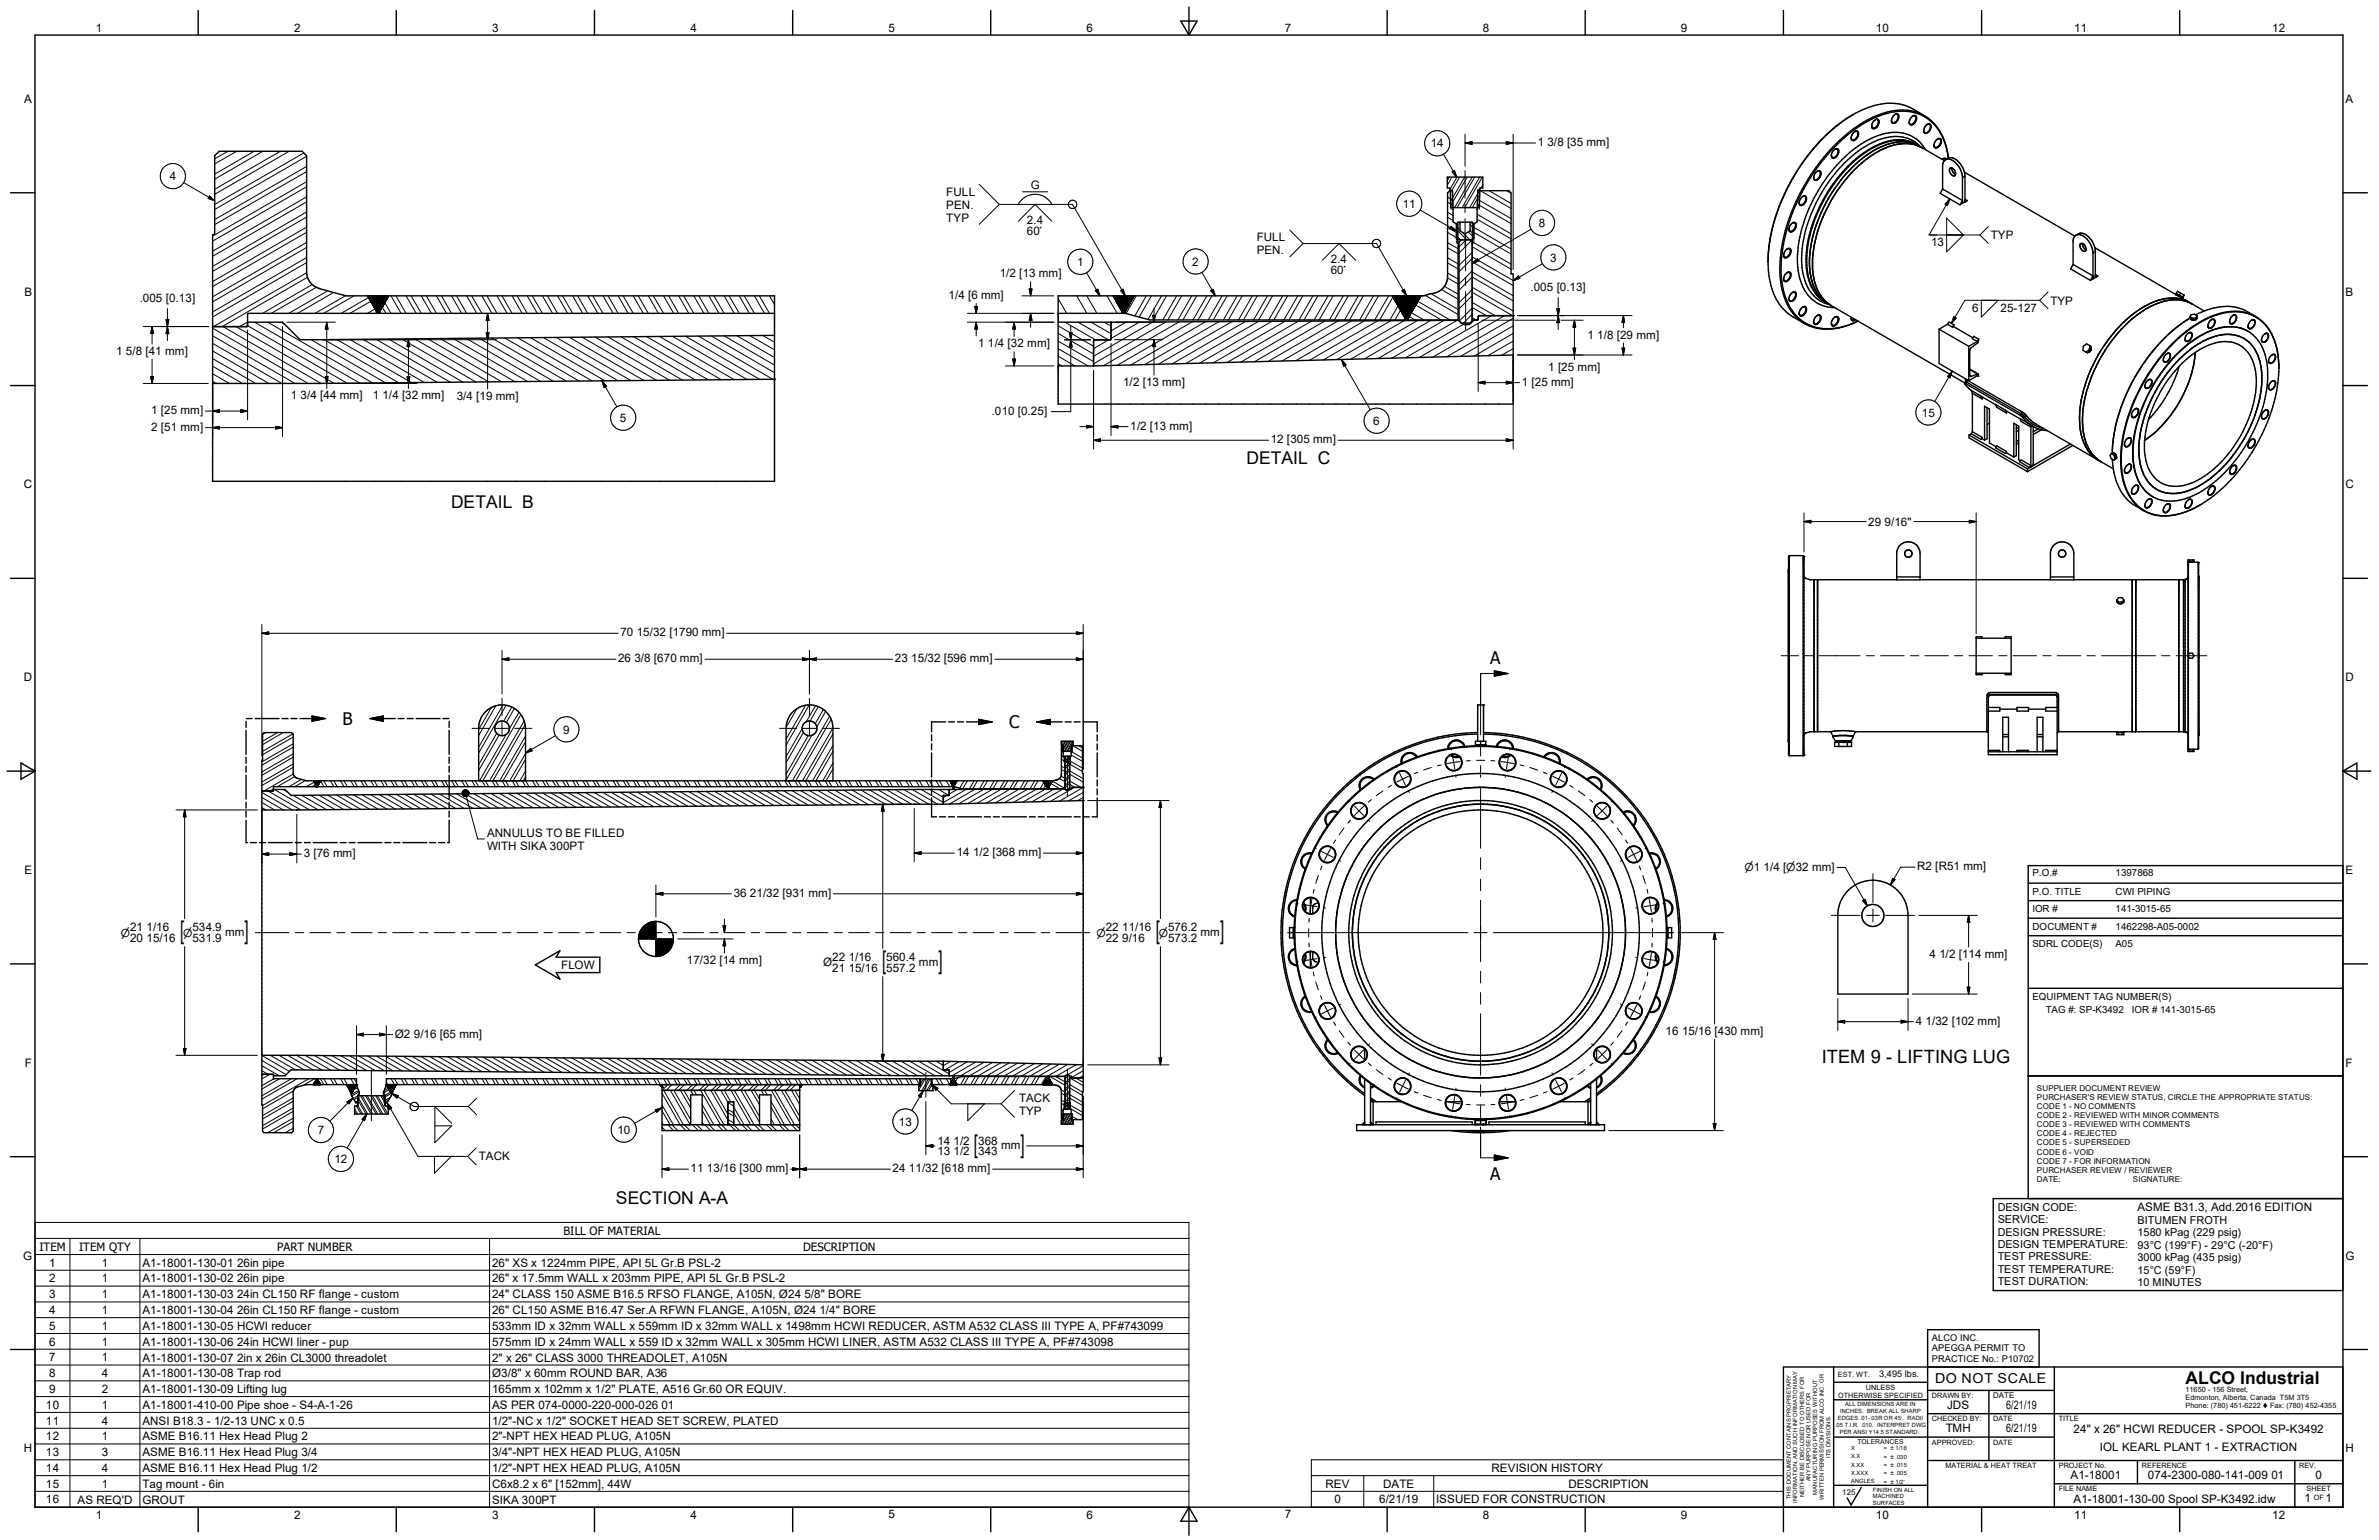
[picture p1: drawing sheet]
<svg xmlns="http://www.w3.org/2000/svg" width="432mm" height="279mm" viewBox="0 0 432 279" stroke-linecap="round" stroke-linejoin="round" font-family="sans-serif">
<defs><g id="words">
<g font-size="4.7">
<text x="32.7" y="170.4">[</text>
<text x="44.4" y="170.4">]</text>
<text x="209.8" y="170.4">[</text>
<text x="221.4" y="170.4">]</text>
<text x="160.1" y="175.8">[</text>
<text x="170.4" y="175.8">]</text>
<text x="176.8" y="209.1">[</text>
<text x="185.2" y="209.1">]</text>
</g>
<text font-size="3.3" x="330.7" y="192.9">ITEM 9 - LIFTING LUG</text>
<g font-size="3.2">
<text x="226.2" y="84.1">DETAIL C</text>
<text x="81.9" y="92.1">DETAIL B</text>
<text x="111.8" y="218.4">SECTION A-A</text>
<text x="396.7" y="251.1">ALCO Industrial</text>
</g>
<g font-size="3.1">
<text x="270.5" y="120.4">A</text>
<text x="62.2" y="131.5">B</text>
<text x="183.2" y="132.2">C</text>
<text x="270.5" y="214.1">A</text>
</g>
<text font-size="2.5" x="351.2" y="251">DO NOT SCALE</text>
<g font-size="2.1">
<text x="17.4" y="5.9">1</text>
<text x="53.4" y="5.9">2</text>
<text x="89.3" y="5.9">3</text>
<text x="125.3" y="5.9">4</text>
<text x="161.3" y="5.9">5</text>
<text x="197.2" y="5.9">6</text>
<text x="233.2" y="5.9">7</text>
<text x="269.2" y="5.9">8</text>
<text x="305.1" y="5.9">9</text>
<text x="340.5" y="5.9">10</text>
<text x="376.5" y="5.9">11</text>
<text x="412.4" y="5.9">12</text>
<text x="4.4" y="18.7">A</text>
<text x="425.7" y="18.7">A</text>
<text x="259.7" y="26.8">14</text>
<text x="279.1" y="26.5">1 3/8 [35 mm]</text>
<text x="30.8" y="32.7">4</text>
<text x="171.8" y="35.5">FULL</text>
<text x="187.1" y="34.3">G</text>
<text x="171.8" y="37.8">PEN.</text>
<text x="171.8" y="40.3">TYP</text>
<text x="186.4" y="40.6">2.4</text>
<text x="254.6" y="37.8">11</text>
<text x="279.3" y="41.2">8</text>
<text x="186.4" y="42.6">60~</text>
<text x="228.1" y="43.8">FULL</text>
<text x="228.1" y="46.1">PEN.</text>
<text x="241.6" y="47.7">2.4</text>
<text x="281.4" y="47.5">3</text>
<text x="350.5" y="44.7">13</text>
<text x="361.4" y="43.4">TYP</text>
<text x="4.4" y="53.6">B</text>
<text x="181.4" y="50.3">1/2 [13 mm]</text>
<text x="195.5" y="48.3">1</text>
<text x="216.4" y="48.2">2</text>
<text x="241.6" y="49.7">60~</text>
<text x="277.8" y="52.8">.005 [0.13]</text>
<text x="425.7" y="53.6">B</text>
<text x="25.4" y="54.8">.005 [0.13]</text>
<text x="172.2" y="54.3">1/4 [6 mm]</text>
<text x="358" y="56.5">6</text>
<text x="363.1" y="56.5">25-127</text>
<text x="372.2" y="55.3">TYP</text>
<text x="21.1" y="64.4">1 5/8 [41 mm]</text>
<text x="177.5" y="63">1 1/4 [32 mm]</text>
<text x="288.1" y="61.4">1 1/8 [29 mm]</text>
<text x="203.9" y="70">1/2 [13 mm]</text>
<text x="276.2" y="70">1 [25 mm]</text>
<text x="281" y="67.2">1 [25 mm]</text>
<text x="27.4" y="75.2">1 [25 mm]</text>
<text x="52.8" y="72.4">1 3/4 [44 mm]</text>
<text x="67.6" y="72.4">1 1/4 [32 mm]</text>
<text x="82.9" y="72.6">3/4 [19 mm]</text>
<text x="112.5" y="76.6">5</text>
<text x="180" y="75.2">.010 [0.25]</text>
<text x="205.2" y="78">1/2 [13 mm]</text>
<text x="249.3" y="77.1">6</text>
<text x="348.8" y="75.6">15</text>
<text x="27.4" y="78.2">2 [51 mm]</text>
<text x="230.6" y="80.4">12 [305 mm]</text>
<text x="4.3" y="88.6">C</text>
<text x="425.7" y="88.6">C</text>
<text x="339.1" y="95.4">29 9/16&quot;</text>
<text x="112.6" y="115.4">70 15/32 [1790 mm]</text>
<text x="4.3" y="123.6">D</text>
<text x="112.2" y="120.2">26 3/8 [670 mm]</text>
<text x="162.4" y="120.2">23 15/32 [596 mm]</text>
<text x="425.7" y="123.6">D</text>
<text x="102.2" y="133.1">9</text>
<text x="55.1" y="155.5">3 [76 mm]</text>
<text x="88.4" y="151.8">ANNULUS TO BE FILLED</text>
<text x="88.4" y="154.2">WITH SIKA 300PT</text>
<text x="173.7" y="155.4">14 1/2 [368 mm]</text>
<text x="4.4" y="158.5">E</text>
<text x="347.9" y="157.9">R2 [R51 mm]</text>
<text x="425.7" y="158.5">E</text>
<text x="133.2" y="162.7">36 21/32 [931 mm]</text>
<text x="23.6" y="170.9">20 15/16</text>
<text x="23.6" y="169">21 1/16</text>
<text x="34.9" y="169">534.9</text>
<text x="34.9" y="170.9">531.9</text>
<text x="40.9" y="169.8">mm</text>
<text x="200.7" y="169">22 11/16</text>
<text x="200.7" y="170.9">22 9/16</text>
<text x="212" y="169">576.2</text>
<text x="212" y="170.9">573.2</text>
<text x="217.9" y="169.8">mm</text>
<text x="350.2" y="173.8">4 1/2 [114 mm]</text>
<text x="101.9" y="175.8">FLOW</text>
<text x="124.7" y="174.8">17/32 [14 mm]</text>
<text x="149.4" y="175.3">Ø</text>
<text x="151" y="176.4">21 15/16</text>
<text x="151" y="174.4">22 1/16</text>
<text x="160.9" y="174.4">560.4</text>
<text x="160.9" y="176.3">557.2</text>
<text x="166.8" y="175.2">mm</text>
<text x="347.7" y="185.9">4 1/32 [102 mm]</text>
<text x="71.7" y="188.3">Ø2 9/16 [65 mm]</text>
<text x="302.3" y="187.7">16 15/16 [430 mm]</text>
<text x="4.5" y="193.5">F</text>
<text x="425.7" y="193.5">F</text>
<text x="185" y="199.9">TACK</text>
<text x="185" y="202.3">TYP</text>
<text x="57.7" y="205.8">7</text>
<text x="112.1" y="205.7">10</text>
<text x="163.2" y="204.2">13</text>
<text x="170.1" y="207.7">14 1/2</text>
<text x="170.1" y="209.6">13 1/2</text>
<text x="177.5" y="207.7">368</text>
<text x="177.5" y="209.6">343</text>
<text x="181.7" y="208.5">mm</text>
<text x="60.7" y="211">12</text>
<text x="86.9" y="210.5">TACK</text>
<text x="125.4" y="212.6">11 13/16 [300 mm]</text>
<text x="162" y="212.6">24 11/32 [618 mm]</text>
<text x="388" y="219.8">ASME B31.3, Add.2016 EDITION</text>
<text x="7.2" y="226.9">ITEM</text>
<text x="14.4" y="226.9">ITEM QTY</text>
<text x="50.3" y="226.9">PART NUMBER</text>
<text x="102.3" y="224">BILL OF MATERIAL</text>
<text x="145.8" y="226.9">DESCRIPTION</text>
<text x="4.2" y="228.5">G</text>
<text x="8.9" y="229.8">1</text>
<text x="8.9" y="232.7">2</text>
<text x="18.5" y="229.8">1</text>
<text x="18.5" y="232.7">1</text>
<text x="25.9" y="229.8">A1-18001-130-01 26in pipe</text>
<text x="25.9" y="232.7">A1-18001-130-02 26in pipe</text>
<text x="89.3" y="229.8">26&quot; XS x 1224mm PIPE, API 5L Gr.B PSL-2</text>
<text x="89.3" y="232.7">26&quot; x 17.5mm WALL x 203mm PIPE, API 5L Gr.B PSL-2</text>
<text x="425.7" y="228.5">G</text>
<text x="8.9" y="235.5">3</text>
<text x="8.9" y="238.4">4</text>
<text x="18.5" y="235.5">1</text>
<text x="18.5" y="238.4">1</text>
<text x="25.9" y="235.5">A1-18001-130-03 24in CL150 RF flange - custom</text>
<text x="25.9" y="238.4">A1-18001-130-04 26in CL150 RF flange - custom</text>
<text x="89.3" y="235.5">24&quot; CLASS 150 ASME B16.5 RFSO FLANGE, A105N, Ø24 5/8&quot; BORE</text>
<text x="89.3" y="238.4">26&quot; CL150 ASME B16.47 Ser.A RFWN FLANGE, A105N, Ø24 1/4&quot; BORE</text>
<text x="8.9" y="241.3">5</text>
<text x="8.9" y="244.1">6</text>
<text x="18.5" y="241.3">1</text>
<text x="18.5" y="244.1">1</text>
<text x="25.9" y="241.3">A1-18001-130-05 HCWI reducer</text>
<text x="25.9" y="244.1">A1-18001-130-06 24in HCWI liner - pup</text>
<text x="89.3" y="241.3">533mm ID x 32mm WALL x 559mm ID x 32mm WALL x 1498mm HCWI REDUCER, ASTM A532 CLASS III TYPE A, PF#743099</text>
<text x="89.3" y="244.1">575mm ID x 24mm WALL x 559 ID x 32mm WALL x 305mm HCWI LINER, ASTM A532 CLASS III TYPE A, PF#743098</text>
<text x="8.9" y="247">7</text>
<text x="8.9" y="249.9">8</text>
<text x="18.5" y="247">1</text>
<text x="18.5" y="249.9">4</text>
<text x="25.9" y="247">A1-18001-130-07 2in x 26in CL3000 threadolet</text>
<text x="25.9" y="249.9">A1-18001-130-08 Trap rod</text>
<text x="89.3" y="247">2&quot; x 26&quot; CLASS 3000 THREADOLET, A105N</text>
<text x="89.3" y="249.9">Ø3/8&quot; x 60mm ROUND BAR, A36</text>
<text x="8.3" y="255.6">10</text>
<text x="8.9" y="252.7">9</text>
<text x="18.5" y="255.6">1</text>
<text x="18.5" y="252.7">2</text>
<text x="25.9" y="255.6">A1-18001-410-00 Pipe shoe - S4-A-1-26</text>
<text x="25.9" y="252.7">A1-18001-130-09 Lifting lug</text>
<text x="89.3" y="255.6">AS PER 074-0000-220-000-026 01</text>
<text x="89.3" y="252.7">165mm x 102mm x 1/2&quot; PLATE, A516 Gr.60 OR EQUIV.</text>
<text x="353.4" y="255.7">JDS</text>
<text x="364.1" y="255.7">6/21/19</text>
<text x="4.3" y="263.5">H</text>
<text x="8.3" y="258.4">11</text>
<text x="8.3" y="261.3">12</text>
<text x="18.5" y="258.4">4</text>
<text x="18.5" y="261.3">1</text>
<text x="25.9" y="258.4">ANSI B18.3 - 1/2-13 UNC x 0.5</text>
<text x="25.9" y="261.3">ASME B16.11 Hex Head Plug 2</text>
<text x="89.3" y="261.3">2&quot;-NPT HEX HEAD PLUG, A105N</text>
<text x="89.3" y="258.4">1/2&quot;-NC x 1/2&quot; SOCKET HEAD SET SCREW, PLATED</text>
<text x="353.2" y="259.9">TMH</text>
<text x="364.1" y="259.9">6/21/19</text>
<text x="376.4" y="260">24&quot; x 26&quot; HCWI REDUCER - SPOOL SP-K3492</text>
<text x="381.1" y="263.2">IOL KEARL PLANT 1 - EXTRACTION</text>
<text x="425.7" y="263.5">H</text>
<text x="8.3" y="264.2">13</text>
<text x="8.3" y="267">14</text>
<text x="8.3" y="269.9">15</text>
<text x="18.5" y="264.2">3</text>
<text x="18.5" y="267">4</text>
<text x="18.5" y="269.9">1</text>
<text x="25.9" y="264.2">ASME B16.11 Hex Head Plug 3/4</text>
<text x="25.9" y="267">ASME B16.11 Hex Head Plug 1/2</text>
<text x="25.9" y="269.9">Tag mount - 6in</text>
<text x="89.3" y="264.2">3/4&quot;-NPT HEX HEAD PLUG, A105N</text>
<text x="89.3" y="267">1/2&quot;-NPT HEX HEAD PLUG, A105N</text>
<text x="89.3" y="269.9">C6x8.2 x 6&quot; [152mm], 44W</text>
<text x="240.6" y="269.9">REV</text>
<text x="251" y="269.9">DATE</text>
<text x="270.7" y="267">REVISION HISTORY</text>
<text x="284.7" y="269.9">DESCRIPTION</text>
<text x="375.8" y="268.4">A1-18001</text>
<text x="389.9" y="268.4">074-2300-080-141-009 01</text>
<text x="420.3" y="268.4">0</text>
<text x="8.3" y="272.8">16</text>
<text x="14.1" y="272.8">AS REQ'D</text>
<text x="17.4" y="275.5">1</text>
<text x="25.9" y="272.8">GROUT</text>
<text x="53.4" y="275.5">2</text>
<text x="89.3" y="272.8">SIKA 300PT</text>
<text x="89.3" y="275.5">3</text>
<text x="125.3" y="275.5">4</text>
<text x="161.3" y="275.5">5</text>
<text x="197.2" y="275.5">6</text>
<text x="233.2" y="275.5">7</text>
<text x="242.2" y="272.8">0</text>
<text x="250.3" y="272.8">6/21/19</text>
<text x="260.7" y="272.8">ISSUED FOR CONSTRUCTION</text>
<text x="269.2" y="275.5">8</text>
<text x="305.1" y="275.5">9</text>
<text x="340.5" y="275.5">10</text>
<text x="376.4" y="272.6">A1-18001-130-00 Spool SP-K3492.idw</text>
<text x="376.5" y="275.5">11</text>
<text x="412.4" y="275.5">12</text>
<text x="418.3" y="272.6">1</text>
<text x="422.1" y="272.6">1</text>
</g>
<g font-size="2">
<text x="316.6" y="158.1">n1 1/4 [n32 mm]</text>
<text x="21.9" y="169.9">n</text>
<text x="33.2" y="170">n</text>
<text x="199" y="169.9">n</text>
<text x="210.3" y="170">n</text>
<text x="362.6" y="219.7">DESIGN CODE:</text>
<text x="362.6" y="222">SERVICE:</text>
<text x="362.6" y="224.2">DESIGN PRESSURE:</text>
<text x="362.6" y="226.4">DESIGN TEMPERATURE:</text>
<text x="387.9" y="222.1">BITUMEN FROTH</text>
<text x="387.9" y="224.3">1580 kPag (229 psig)</text>
<text x="387.9" y="226.5">93°C (199°F) - 29°C (-20°F)</text>
<text x="362.6" y="228.6">TEST PRESSURE:</text>
<text x="362.6" y="230.9">TEST TEMPERATURE:</text>
<text x="362.6" y="233.1">TEST DURATION:</text>
<text x="387.9" y="228.8">3000 kPag (435 psig)</text>
<text x="387.9" y="231.1">15°C (59°F)</text>
<text x="387.9" y="233.3">10 MINUTES</text>
</g>
<g font-size="1.8">
<text x="368.9" y="159">P.O.#</text>
<text x="384" y="158.9">1397868</text>
<text x="368.9" y="162.3">P.O. TITLE</text>
<text x="368.9" y="165.5">IOR #</text>
<text x="384" y="165.5">141-3015-65</text>
<text x="384" y="162.3">CWI PIPING</text>
<text x="368.9" y="171.8">SDRL CODE(S)</text>
<text x="368.9" y="168.7">DOCUMENT #</text>
<text x="384" y="168.7">1462298-A05-0002</text>
<text x="384" y="171.8">A05</text>
<text x="368.9" y="181.4">EQUIPMENT TAG NUMBER(S)</text>
<text x="371.3" y="183.8">TAG #: SP-K3492</text>
<text x="387" y="183.8">IOR # 141-3015-65</text>
</g>
<g font-size="1.7">
<text x="350.7" y="243.3">ALCO INC.</text>
<text x="350.7" y="245.2">APEGGA PERMIT TO</text>
<text x="341.1" y="249.8">3,495 lbs.</text>
<text x="350.7" y="247.1">PRACTICE No.: P10702</text>
</g>
<g font-size="1.5">
<text x="369.7" y="197.9">SUPPLIER DOCUMENT REVIEW</text>
<text x="369.7" y="199.5">PURCHASER'S REVIEW STATUS, CIRCLE THE APPROPRIATE STATUS:</text>
<text x="369.7" y="201.2">CODE 1 - NO COMMENTS</text>
<text x="369.7" y="202.8">CODE 2 - REVIEWED WITH MINOR COMMENTS</text>
<text x="369.7" y="204.5">CODE 3 - REVIEWED WITH COMMENTS</text>
<text x="369.7" y="206.2">CODE 4 - REJECTED</text>
<text x="369.7" y="207.8">CODE 5 - SUPERSEDED</text>
<text x="369.7" y="209.5">CODE 6 - VOID</text>
<text x="369.7" y="211.1">CODE 7 - FOR INFORMATION</text>
<text x="369.7" y="212.8">PURCHASER REVIEW / REVIEWER</text>
<text x="369.7" y="214.5">DATE:</text>
<text x="387.1" y="214.5">SIGNATURE:</text>
</g>
<g font-size="1.4">
<text x="361.7" y="253.7">DATE</text>
<text x="334.4" y="271.3">125</text>
</g>
<g font-size="1.3">
<text x="333.6" y="249.9">EST. WT.</text>
<text x="333.6" y="253.6">OTHERWISE SPECIFIED</text>
<text x="338.7" y="252.1">UNLESS</text>
<text x="350.7" y="253.6">DRAWN BY:</text>
<text x="350.7" y="257.9">CHECKED BY:</text>
<text x="361.7" y="257.8">DATE</text>
<text x="373.7" y="257.8">TITLE</text>
<text x="396.7" y="252.6">11650 - 156 Street,</text>
<text x="396.7" y="254">Edmonton, Alberta, Canada T5M 3T5</text>
<text x="396.7" y="255.5">Phone: (780) 451-6222 t Fax: (780) 452-4355</text>
<text x="350.7" y="262.1">APPROVED:</text>
<text x="361.7" y="262.1">DATE</text>
<text x="353.1" y="266.3">MATERIAL &amp; HEAT TREAT</text>
<text x="373.7" y="266.3">PROJECT No.</text>
<text x="388.8" y="266.3">REFERENCE</text>
<text x="417.3" y="266.3">REV.</text>
<text x="373.7" y="270.6">FILE NAME</text>
<text x="418.6" y="270.6">SHEET</text>
<text x="420" y="272.1">OF</text>
</g>
<text font-size="1.2" x="337.1" y="262.1">TOLERANCES</text>
<g font-size="1">
<text x="333.6" y="257.7">EDGES .01-.03R OR 45~. RADII</text>
<text x="334" y="256.4">INCHES. BREAK ALL SHARP</text>
<text x="334.9" y="255.2">ALL DIMENSIONS ARE IN</text>
<text x="333.1" y="259">.05 T.I.R. .010. INTERPRET DWG</text>
<text x="334" y="260.3">PER ANSI Y14.5 STANDARD.</text>
<text x="336" y="263">X</text>
<text x="341.9" y="263.1">= `1/16</text>
<text x="328.6" y="268.8" transform="rotate(-90 328.6 268.8)">ANY PURPOSE NOR USED FOR</text>
<text x="332.2" y="264.5" transform="rotate(-90 332.2 264.5)">ITS DIVISIONS.</text>
<text x="336" y="264.6">X.X</text>
<text x="336" y="266.1">X.XX</text>
<text x="336" y="267.6">X.XXX</text>
<text x="336" y="269.1">ANGLES</text>
<text x="341.9" y="264.6">= `.030</text>
<text x="341.9" y="266.1">= `.015</text>
<text x="341.9" y="267.7">= `.005</text>
<text x="341.9" y="269.2">= `1/2~</text>
<text x="325" y="272" transform="rotate(-90 325 272)">THIS DOCUMENT CONTAINS PROPRIETARY</text>
<text x="326.2" y="272.7" transform="rotate(-90 326.2 272.7)">INFORMATION, AND SUCH INFORMATION MAY</text>
<text x="327.4" y="271.7" transform="rotate(-90 327.4 271.7)">NEITHER BE DISCLOSED TO OTHERS FOR</text>
<text x="329.8" y="271.1" transform="rotate(-90 329.8 271.1)">MANUFACTURING PURPOSES WITHOUT</text>
<text x="331" y="272.1" transform="rotate(-90 331 272.1)">WRITTEN PERMISSION FROM ALCO INC. OR</text>
<text x="339.9" y="270.6">FINISH ON ALL</text>
<text x="339.9" y="271.8">MACHINED</text>
<text x="339.9" y="273">SURFACES</text>
</g>
</g></defs>
<g fill="none" stroke="#000" stroke-width=".25">
<path d="M6.3 6.4h419v267h-419zM36 1.9v4.5M71.9 1.9v4.5M107.9 1.9v4.5M143.9 1.9v4.5M179.8 1.9v4.5M214.3 3.8h3l-1.5 2.6zM215.8 1.3v5.1M251.8 1.9v4.5M287.7 1.9v4.5M323.7 1.9v4.5M359.7 1.9v4.5"/>
<path d="M395.6 1.9v4.5M1.9 35h4.4M39 28.2l.8-.8h15l.9 .8v21.4a3.2 3.2 0 0 0 2.3 2.8l4.9 1.3h77.7v33.6h-102v-44.7h.4zM262.7 32.1h6.4v2h-.5l-.1 3.6h-5.2l-.1-3.6h-.5zM325.8 31.6a34.8 34.8 0 0 0-4.6 12.4M327 35.8a.46 .46 0 0 1 .5-.3 .46 .46 0 0 1 .4 .4 1.1 1.1 0 0 1-1.2 1.3 1.05 1.05 0 0 1 .3-1.4zM327.2 35.7a.46 .46 0 0 1 .6 .1 .46 .46 0 0 1-.1 .6l-.1 .2a.64 .64 0 0 1-1 .4l-.1-.2M329.5 31.4a.53 .53 0 0 1 .5-.4 .53 .53 0 0 1 .5 .3 1.1 1.1 0 0 1-1.2 1.4 1.03 1.03 0 0 1 .2-1.3zM329.8 31.1a.42 .42 0 0 1 .6 .1 .42 .42 0 0 1 0 .5 .82 .82 0 0 1-1.1 .8l-.1-.3M330.7 25.3a34.8 34.8 0 0 0-9.6 19.4M331.7 24.2a33.5 33.5 0 0 0-5.9 7.4M332.3 23.7l-1.2 1.1"/>
<path d="M332.7 27.3a.53 .53 0 0 1 .5-.3 .53 .53 0 0 1 .6 .3 1.12 1.12 0 0 1-1.2 1.3 1.03 1.03 0 0 1 .1-1.3zM332.9 23.2l-.7 .6M333 27.1l.2-.1a.54 .54 0 0 1 .5 .4 .54 .54 0 0 1-.2 .6 .64 .64 0 0 1-1 .4l-.1-.2M336 25v.1M336.3 20.8l-3 2M336.3 20.8l-1.7 1.1-1.8 1.4M336.3 20.8a11.9 11.9 0 0 1 9.6-1.6l1.3 .5 2.1 1.3M336.4 24a.49 .49 0 0 1 .5-.2 .49 .49 0 0 1 .4 .3 1.1 1.1 0 0 1-1.1 1.3 1.06 1.06 0 0 1 .2-1.4zM336.6 23.9a.42 .42 0 0 1 .6 .1 .42 .42 0 0 1 0 .5 .87 .87 0 0 1-1.1 .8l-.1-.2M340 22a.53 .53 0 0 1 .5-.4 .53 .53 0 0 1 .6 .4 1.1 1.1 0 0 1-1.2 1.3 1.04 1.04 0 0 1 .1-1.3zM340.4 21.7a.47 .47 0 0 1 .5 .2 .47 .47 0 0 1 0 .6 .68 .68 0 0 1-.4 .6 .68 .68 0 0 1-.7 0l-.1-.3M343.3 21.9a.48 .48 0 0 0 .3 .5 .48 .48 0 0 0 .6-.3 .9 .9 0 0 0 .1-1.4 1.31 1.31 0 0 0-1 1.2"/>
<path d="M344 20.8a.47 .47 0 0 1 .5 .1 .47 .47 0 0 1 0 .6 .78 .78 0 0 1-1.1 .7l-.1-.2M347 21.2a.46 .46 0 0 1 .5-.3 .46 .46 0 0 1 .4 .4 1.1 1.1 0 0 1-1.2 1.3 1.06 1.06 0 0 1 .3-1.4zM347.2 21.1a.42 .42 0 0 1 .5 0 .42 .42 0 0 1 0 .6l-.1 .3a.64 .64 0 0 1-1 .4l-.1-.2M348.2 26.4a7.3 7.3 0 0 0-7.4-.1 23.7 23.7 0 0 0-10.6 11.2 19.9 19.9 0 0 0-2.1 12.7 6.6 6.6 0 0 0 3.6 4.8M348.4 26.5a7.3 7.3 0 0 0-7.1 .2 23.8 23.8 0 0 0-11 12.5 18.2 18.2 0 0 0-1.3 12.3 6.9 6.9 0 0 0 2.8 3.6M348.4 26.5a7.3 7.3 0 0 0-7.6-.1 23.8 23.8 0 0 0-11 12.5 18.2 18.2 0 0 0-1.4 11.8 6.8 6.8 0 0 0 3.4 4.4M348.4 26.5l.5 .3M348.6 26.6a6.7 6.7 0 0 0-7.3-1.3 21.9 21.9 0 0 0-10.6 9.7 22.7 22.7 0 0 0-3.5 14.1 7.1 7.1 0 0 0 3.7 5.8l1.2 .4M348.9 26.8a8.1 8.1 0 0 0-8 .7 25.8 25.8 0 0 0-11 14.5 16.6 16.6 0 0 0-.2 10.2 6.4 6.4 0 0 0 2.7 3.3M348.9 26.8l4 2.4M349.5 27.2a6.5 6.5 0 0 0-8.1-2.8 20.7 20.7 0 0 0-10.2 8.4 25.7 25.7 0 0 0-4.9 15.1 8.3 8.3 0 0 0 3.1 6.8 6.1 6.1 0 0 0 3.6 1.1M349.8 22.6a.47 .47 0 0 1 .6 .1 .47 .47 0 0 1-.1 .6 .84 .84 0 0 1-1 .7"/>
<path d="M349.8 22.6a.4 .4 0 0 1 .4-.1 .4 .4 0 0 1 .3 .3 1.1 1.1 0 0 1-1.2 1.3l-.1-.4M349.8 22.6h-.1a1.3 1.3 0 0 0-.5 1.4M351 26.4a1.13 1.13 0 0 1 1.2-1.2 1.15 1.15 0 0 1-.9 1.6l-.2-.2M351 26.4v.1M351 26.4l.1 .2M351.7 25.2a.42 .42 0 0 1 .5 .1 .42 .42 0 0 1 0 .5l-.1 .3a.73 .73 0 0 1-1 .6M352.5 28.9l.3-.2 .5 .2M352.6 34.3v-4.4a1.11 1.11 0 0 1 .7-1 1.11 1.11 0 0 1 1.2 .3l.2 .1a4.2 4.2 0 0 1 1.5 2.7v4.9M352.6 34.3l-.5 .8 3.6 2.1M352.6 34.3l3.6 2.1-.5 .8M352.6 28.8h.4l.2 .1M353.1 29a1.85 1.85 0 0 1 2.8 .8 3.7 3.7 0 0 1 .8 2.2"/>
<path d="M353.1 26.4a8.1 8.1 0 0 0-10.5-5.8 21.7 21.7 0 0 0-10.6 7.1 35 35 0 0 0-8.7 19.5 13.5 13.5 0 0 0 2.5 9.9 8.1 8.1 0 0 0 8.6 2.2M353.1 26.4l.5 2.3M353.2 26.4l.5 2.3M353.2 26.4a8.2 8.2 0 0 0-10.5-6.1 22.6 22.6 0 0 0-11.1 7.6 34.2 34.2 0 0 0-8.6 20.9 12.2 12.2 0 0 0 3.1 8.8l1.5 1.1M353.9 30.5a.89 .89 0 0 1 1 1.2 .46 .46 0 0 1-.5 .2 .46 .46 0 0 1-.3-.4l-.2-.4zM354.3 30.5a1.14 1.14 0 0 0 .7 1.1M356.2 36.9l-.5 .3M356.5 31.2l20.1 11.6M356.7 36.6h.1M356.7 32v4.6M356.7 32l-.5 .2M356.7 36.6l-.5 .3"/>
<path d="M356.7 36.1l.4 .3-.4 .2M425.3 35h4.4M44.9 59l-.2 .2M44.9 58.5h6.4l3.2 3.1 86.1-.8M66.7 53.7l1.6 2.8v.4M70.5 53.7l-1.6 2.8v.4M140.6 56.9h-95.5l-.2 .1v2.2h-6.3M192.1 56.9h12.1M192.1 58.5h9.6M201.7 58.5l-.1 3.1-2.9 .1-.2 .2M202 53.7l1.6 2.8v.4M205.8 53.7l-1.6 2.8v.4"/>
<path d="M252.7 53.7l2.3 4v.3M257.9 53.7l-2.3 4v.3M264.6 40.3h2.6l.3 .3v2.6l-.3 .3h-2.6l-.3-.3v-2.6zM265 40.3v1.6l.9 .5 .9-.5v-1.6M265.2 43.5l-.4 .4v14.3l.4 .4h1.6l.4-.4v-14.3l-.4-.4M267.2 44.2l.1-3.4 .8-.5 .1-5.7h5.7l.4 .4v14.7h.3v23.6h-82.5v-19.6h66.1l1.3-.4a3.2 3.2 0 0 0 3.2-2.9v-15.4l.4-.4h.5l.1 5.7 .9 .5v17.2h-55.9l-4.5-1.1M268.3 57.8l-.2 .2h-.9M268.5 57.3l-.2 .2M274.6 57.3h.1M274.6 57.3h-6.1l-.2 .2v.5l-.8 .1a1.59 1.59 0 0 1-2.8 0l-63 .4M320.9 47.5a11.8 11.8 0 0 0 3.4 9.1l1.1 .9 2.2 1.2M321 45.4l-.1 2.1"/>
<path d="M321.1 44.6l-.2 2.9M323.7 50.6l.1 .3M323.7 46.3v.1M323.8 46.5a.6 .6 0 0 0 .6 .2 .6 .6 0 0 0 .4-.4 .9 .9 0 0 0 0-1.2 1.2 1.2 0 0 0-1 1.5M324.4 49.5a.46 .46 0 0 1 .6 .1 .46 .46 0 0 1-.1 .6 .84 .84 0 0 1-1.1 .7M324.4 45.2a.42 .42 0 0 1 .5 0 .42 .42 0 0 1 0 .6v.1a.84 .84 0 0 1-1.1 .7M324.4 49.5a.41 .41 0 0 1 .7 .2 1.1 1.1 0 0 1-1.2 1.3l-.2-.3M324.4 49.5l-.5 .5-.2 .6M324.7 41.6a.48 .48 0 0 0 .3 .5 .48 .48 0 0 0 .6-.3 .9 .9 0 0 0 .1-1.5 1.31 1.31 0 0 0-1 1.3M324.7 54.2a.48 .48 0 0 0 .3 .5 .48 .48 0 0 0 .6-.3 .91 .91 0 0 0 .1-1.4 1.31 1.31 0 0 0-1 1.2M325.4 40.4a.47 .47 0 0 1 .5 .2 .47 .47 0 0 1 0 .6 .74 .74 0 0 1-1.2 .6v-.1M325.4 53.1a.48 .48 0 0 1 .5 .1 .48 .48 0 0 1 0 .7 .74 .74 0 0 1-1.2 .5v-.1"/>
<path d="M326.5 56.9l.1 .1M327.2 55.7a.42 .42 0 0 1 .5 .1 .42 .42 0 0 1 .1 .5 .88 .88 0 0 1-1.1 .9l-.1-.1M327.2 55.7a.39 .39 0 0 1 .4-.1 .39 .39 0 0 1 .3 .4 1.1 1.1 0 0 1-1.2 1.3l-.2-.4M327.2 55.7l-.4 .4-.3 .8M327.6 58.7a8.8 8.8 0 0 0 6.8 .6M329.2 58.4a.48 .48 0 0 0 .3 .5 .48 .48 0 0 0 .6-.3 .91 .91 0 0 0 .1-1.5 1.26 1.26 0 0 0-1 1.5M329.8 57.2a.43 .43 0 0 1 .5 .1 .43 .43 0 0 1 .1 .6 .86 .86 0 0 1-1.1 .8M331.8 55.1l24.9 14.4M332.4 58.7v.1M333.3 57.5a.52 .52 0 0 1 .5 .3 .52 .52 0 0 1-.1 .6l-.1 .1a.79 .79 0 0 1-1.1 .5l-.1-.2M333.3 57.5h-.3M333.3 57.4a1.36 1.36 0 0 0-.9 1.4"/>
<path d="M333.4 57.5a.97 .97 0 0 1-.4 1.5l-.3 .1-.3-.3M334.4 59.3l2.8-1-1.7 .7zM336 57.5v.3M336 57.8a.44 .44 0 0 0 .3 .4 .44 .44 0 0 0 .5-.2M336 57.8l.3 .3 .4-.2M352 59.7v6.3l5.3 3.1M352 59.7l5.3 3.1M353.5 58.8l-1.5 .9M353.5 58.8l.3-.4 .8 .5M353.5 58.8l.9 .5M354.6 59.2l3.5 2.1M354.6 58.9l-.2 .4"/>
<path d="M354.6 58.9v.3l-.2 .1M376.3 48l3.6 2.1-.5 .8M376.3 48l-.5 .8 3.6 2.1M376.8 42.7a1.65 1.65 0 0 1 2.4 .4l.5 .6 .5 1.2M377.6 44.3a.85 .85 0 0 1 1 1 .45 .45 0 0 1-.4 .3 .45 .45 0 0 1-.4-.4l-.3-.6zM378 44.2a1.29 1.29 0 0 0 .6 1.1M379.9 45.9a3.5 3.5 0 0 0-2.7-3.3 1 1 0 0 0-.9 1v4.4M379.9 45.9v4.7M379.9 50.6l-.5 .3M380.2 44.9l14.7 8.5M380.2 44.9l.1 5.4M380.3 50.3h.1"/>
<path d="M380.3 45.7l-.4 .2M380.3 50.3l-.4 .3M380.3 49.8l.5 .3-.5 .2M394.8 59.6l-1.6 1.4M394.8 59.6l-1.1 1M394.9 53.4v.1M395 53.5h.1M395 53.3h.1M395 53.3l.5 .3M395 53.3l1.1 .7M395 53.5l2.3 1.3M395 53.3l-.1 .1"/>
<path d="M395.3 59.2l-.5 .4M395.8 53.2l-.6-.3-.2 .4M395.8 53.2l-.3 .4M395.8 53.2l.6 .3M396.1 54h.1M396.2 54l-.1 .1M396.4 53.5l-.2 .5M396.4 53.5l-.2 .5-.7-.4M396.4 58.4l-1.1 .8M397.3 54.8a7.7 7.7 0 0 0-7.4 .5 24.5 24.5 0 0 0-10.6 12.2 18.8 18.8 0 0 0-1.4 11.8 6.7 6.7 0 0 0 2.9 4.2M397.3 54.8l.6 .3M397.5 57.7l-1.1 .7"/>
<path d="M397.5 57.5v.3l.5 .2M397.5 57.5l.5 .2M397.7 57.9l.1 .1zM397.8 58l.5 .1M397.8 58h.1M397.9 55.1a7.6 7.6 0 0 0-7 .3 23.8 23.8 0 0 0-11.1 12.4 19 19 0 0 0-1.4 11.8 6.7 6.7 0 0 0 3 4.2M397.9 55.1l2.2 1.3M398 57.7v.3M398.4 58h-.4M398.5 58h-.1M398.5 57.1a10.1 10.1 0 0 1 9-.8l1.9 1.1M398.6 58h-.2"/>
<path d="M398.6 58h-.6M398.6 57.6v.4M398.6 57.6l-.6 .1M398.6 57.9h.1M398.7 57.8h.1M398.7 57.8l-.1 .1M398.8 57.3l-.5-.3-.6 .1-.2 .4M398.8 57.3l-.2 .7M398.8 57.3l-.2 .3M401.4 58l.3-.1a.83 .83 0 0 1-.1 1.4 .47 .47 0 0 1-.7 .1 .47 .47 0 0 1-.1-.6 .84 .84 0 0 1 1.1-.8 1.06 1.06 0 0 1-1 1.5l-.1-.3M405.1 57.4a.44 .44 0 0 1 .5-.3 .44 .44 0 0 1 .3 .6 .91 .91 0 0 1-1.1 .9 1.08 1.08 0 0 1 .3-1.2zM405.4 57.2a.51 .51 0 0 1 .6 .2 .51 .51 0 0 1-.1 .6 .74 .74 0 0 1-1.2 .6v-.2"/>
<path d="M406.4 59.4a10.7 10.7 0 0 0-8.2 2.3 27.9 27.9 0 0 0-10.8 17.2 13.3 13.3 0 0 0 1.1 9.1M406.8 59.5l.4 .2M407.2 59.7l.8 .4M408 59.3l.1 .1M408.8 58a1.3 1.3 0 0 0-.7 1.4M408.8 58h.3M409.1 58a1.01 1.01 0 0 1 .1 1.1 1.01 1.01 0 0 1-1 .5l-.1-.2M409.1 58a1.01 1.01 0 0 1-.9 1.6l-.1-.2M409.1 58h-.3M1.9 70h4.4M140.6 68.8h.1M140.6 68.8l-83 .8h-19"/>
<path d="M192.1 66.4h6.4M201.7 61.4l-.2 .2-2.9 .1-.1 4.7M274.6 64.4l-76.1 2M356.6 69.6l1.2 1.2M356.7 68.9h.1M356.7 68.9l.1 .4M356.8 68.9l.3 .1M356.8 69.3l-.2 .3h.2M356.8 69.3l.2 .1M356.8 69.6l9.9 5.7M357 69.4l-.2 .2M357 69.4l9.9 5.7"/>
<path d="M357.1 69l9.9 5.7M357.1 69l-.1 .4M357.3 62.8l1.8-1-.1 .4-1.3 1-.2 .3v4.7M357.3 62.8v6.3M357.4 78.9v.5l10.6 6.2M357.4 78.9l10.6 6.2M357.5 68.2l.3 .1M357.5 68.1l.3 .2M357.5 67l1.4 .8M357.5 67l1.5 .8M357.8 78.7l-.4 .2M357.8 70.8l.2 .6"/>
<path d="M357.8 70.8l1.7 1.1M357.8 78.7l1.7 1M358 71.4v6.9M358 71.4l1.8 1M358 78.3l-.2 .4M358 78.3l1.8 1.1M358.9 68.2l.2-.2v.3zM358.9 67.8l-1.1 .5M358.9 67.8h.1M359 67.8l.1 .3M359.1 68.1l-1.8 1M359.1 68h.1"/>
<path d="M359.1 61.5l-.8-.5-.3 .4 .9 .5M359.1 61.5l-.2 .4M359.1 61.5v.3l-.2 .1M359.5 71.9l.3 .5M359.5 71.9l.3 .1M359.8 72l2.4 1.4M359.8 79.6l.4 .2M359.8 72v.4M359.8 79.4v.2M359.8 79.4l-.3 .3M359.8 79.6l-.3 .1M360.2 79.8v-6.1l.9 .5v6.2l1.2 .7"/>
<path d="M360.7 74v5.6l-.5 .2M361.1 76.8l-.4 .2M364 74.4l.2 .5M364 74.4l.2 .2v.3M364 74.4l-1.8-1 .2 .5 1.8 1M364.2 74.6l2.5 1.4M366 77v5.7l-.5 .2M366.4 78.1l-.4 .2M366.4 77.6l-.4 .2M366.4 79.9l-.4 .2M366.6 75.9l1.8 1.1 .2 .5-1.8-1zM366.7 75.3l.5 .5"/>
<path d="M366.9 75.1l.5 .4M366.9 75.1l-.2 .2M367 74.7l.8 .7M367 74.7l-.1 .4M367.2 75.8l.9 .9 .9 .7v7.1M367.4 75.5l-.2 .3M367.4 75.5a5.9 5.9 0 0 0 3.5 2.2M367.8 75.4l1.1 1.1 .6 .4 11.3 6.6M367.8 75.4l-.4 .1M368.4 77l.2 .1v7.6M368.8 77.2l1.1 .6 1.7 .3M368.8 77.3l.2 .1"/>
<path d="M370 77.8l-1 .5M370.5 78l-1.5 .8M378.6 63.9h.1M379.2 63.4l.3 .2M379.2 63.4l-.6 .5M379.2 62.7h.1M379.3 62.7l.2 .2v.7M379.3 62.7l-.6-.3-.6 .4v.8l.5 .3M379.3 62.7l-.1 .7M379.3 63.7l-.3 .2M379.5 63.6l-.6 .4-.3-.1M379.5 63v.4"/>
<path d="M379.5 62.9a.75 .75 0 0 1-.6 1.1M383.8 78.2l-.4 4M384.1 76.7l-.3 1.5M384.3 76.1l-.2 .6M384.5 75.3l-.4 1.4M385.2 73.2l-.7 2.1M385.3 73.2l-.8 2.1M385.5 72.5l-.2 .7M386 79.7a.49 .49 0 0 1 .7-.3 .49 .49 0 0 1 .1 .8 .81 .81 0 0 1-1.1 .7 1.18 1.18 0 0 1 .3-1.2zM386.3 79.5h-.1M386.3 79.5a.47 .47 0 0 1 .5 .2 .47 .47 0 0 1 0 .6 .75 .75 0 0 1-1.1 .6l-.1-.3M386.5 70.4l-1.3 2.8"/>
<path d="M386.5 70.4l-.7 1.4M386.8 69.6l-.3 .8M387.2 69l-.4 .6M387.6 68.3l-.4 .7M387.6 74.1l-.1 .1M387.7 74.1h.1a.89 .89 0 0 1-.2 1.5 .4 .4 0 0 1-.4 .2 .4 .4 0 0 1-.3-.3 1.34 1.34 0 0 1 .7-1.4M387.7 74.1h-.1M387.7 74.1a.7 .7 0 0 1 .4 .6 .7 .7 0 0 1-.3 .7 .48 .48 0 0 1-.5 .3 .48 .48 0 0 1-.4-.4M388 67.6l-.4 .7M388 67.6l-1.2 2.1M388.8 66.3l-.8 1.3M389.7 69.1l.4-.2a.51 .51 0 0 1 .5 .2 .51 .51 0 0 1-.1 .6 .74 .74 0 0 1-1.1 .6 1.11 1.11 0 0 1 .3-1.2z"/>
<path d="M390.2 68.8l-.2 .1M390.3 68.9a.82 .82 0 0 1-.2 1.3 .42 .42 0 0 1-.5 .3 .42 .42 0 0 1-.3-.5M392.1 62.1l-1.5 1.7-1.8 2.5M393.1 64.4a.49 .49 0 0 1 .7-.3 .49 .49 0 0 1 .1 .7v.2a.87 .87 0 0 1-1.1 .7 1 1 0 0 1 .3-1.3zM393.2 61a37.3 37.3 0 0 0-4.4 5.3M393.3 64.2a.42 .42 0 0 1 .5 0 .42 .42 0 0 1 .1 .6 .79 .79 0 0 1-1.2 .7v-.2M395.5 66.4a23.8 23.8 0 0 1-5.5 9.7M396.1 65.9a12.5 12.5 0 0 1 7.7-3.9 5.5 5.5 0 0 1 5.5 5 18.6 18.6 0 0 1-2.9 12.5 19.6 19.6 0 0 1-8.5 8.1 5.8 5.8 0 0 1-6.7-.8 7.5 7.5 0 0 1-2-5.3 22.6 22.6 0 0 1 6.9-15.6zM397.3 60.4h-.1M397.3 60.4h.4M397.7 60.3a.98 .98 0 0 1 0 1.1 .98 .98 0 0 1-1 .5 1.19 1.19 0 0 1 .5-1.5M397.7 60.3l-.5 .1"/>
<path d="M397.7 60.4a1.01 1.01 0 0 1-.9 1.5l-.2-.3M398.5 63.9a22.3 22.3 0 0 1-9.3 16M407 61.3l.3 .1M407.3 61.4a7.1 7.1 0 0 0-6.5 .1 22.7 22.7 0 0 0-10.8 12.1 18.2 18.2 0 0 0-1.4 11.1l.3 .9M407.3 61.4a7.6 7.6 0 0 1 3.2 6.7 24.5 24.5 0 0 1-6.9 16.5 13.9 13.9 0 0 1-8.9 4.9 5.8 5.8 0 0 1-3.2-.7M408.8 79.7a1.41 1.41 0 0 0-.8 1.3M408.8 79.7h-.1M408.9 79.7a.64 .64 0 0 1 .5 .5 .64 .64 0 0 1-.3 .6 .6 .6 0 0 1-1 .3l-.1-.2M408.9 79.7h-.1M408.9 79.7a.5 .5 0 0 1 .3 .8 .78 .78 0 0 1-1.1 .7l-.1-.2M410.9 74.7a.46 .46 0 0 1 .6-.3 .46 .46 0 0 1 .2 .7 .83 .83 0 0 1-1.1 .8 1.09 1.09 0 0 1 .3-1.2zM411.2 74.4h.1a.66 .66 0 0 1 .5 .5 .66 .66 0 0 1-.3 .6 .56 .56 0 0 1-.4 .5 .56 .56 0 0 1-.6-.2v-.2"/>
<path d="M411.2 74.4l-.1 .1M411.2 60.5l-.1 .1M411.4 60.5a.91 .91 0 0 1-.2 1.4 .45 .45 0 0 1-.7 0 .45 .45 0 0 1 0-.6l.3-.4 .4-.4M411.4 60.5a.76 .76 0 0 1 0 1.3 .48 .48 0 0 1-.5 .4 .48 .48 0 0 1-.4-.5M411.4 60.5h-.2M411.7 70.3l.1 .2M411.7 65.5l.1 .3M412.6 69.1a.52 .52 0 0 1 .5 .3 .52 .52 0 0 1-.2 .6 .72 .72 0 0 1-1.1 .6v-.1M412.6 69.1a1.33 1.33 0 0 0-.8 1.4M412.6 64.3h.1M412.6 64.3h-.1M412.6 64.3a1.22 1.22 0 0 0-.8 1.5"/>
<path d="M412.6 69.1l-.2 .1M412.6 69.1a.69 .69 0 0 1 .4 .6 .69 .69 0 0 1-.3 .6 .5 .5 0 0 1-.9 .2M412.7 64.3a.93 .93 0 0 1-.4 1.5l-.2 .1-.3-.1M412.7 64.3a.63 .63 0 0 1 .2 1 .69 .69 0 0 1-1.1 .5M413.5 64.9a9.1 9.1 0 0 0-4.4-7.5 9.2 9.2 0 0 0-7.8 .2 27.6 27.6 0 0 0-12.6 12.5 27.7 27.7 0 0 0-3.6 15.1 9 9 0 0 0 4.8 7.8 8.8 8.8 0 0 0 6.4 0M413.6 65.5a29.2 29.2 0 0 1-5.3 17.3 28.7 28.7 0 0 1-9.3 9M413.6 66.2a10.3 10.3 0 0 0-3.7-8.5 8.8 8.8 0 0 0-8.6-.3 27.8 27.8 0 0 0-12.6 12.4 27 27 0 0 0-3.7 15.8 8.8 8.8 0 0 0 5.1 7.5 10.9 10.9 0 0 0 9.2-1.5M425.3 70h4.4M344.7 99.1a2.13 2.13 0 0 1 2.4-.7 2.13 2.13 0 0 1 1.4 2v4.8h-4.2v-5zM364.2 82.2l1.3 .7M364.2 81.9v.3M364.2 81.9l-1.8-1-.2 .3 1.8 1.1"/>
<path d="M364.2 81.9l-.2 .4M364.2 82.2l-.2 .1M365.5 82.9v-6.1l.9 .5v6.1l.3 .2M366.4 80.4l-.4 .2M366.8 83.4l1.8 1.1-.2 .3-1.8-1zM368 85.1v.5M368.6 84.7l-.2 .1M369 84.5l-.4 .2M369 84.2l.3 .1-.3 .2M372.8 98.9a2.14 2.14 0 0 1 2.2-.5 2.14 2.14 0 0 1 1.4 1.8v5h-4.2v-5l.2-.7zM375.8 80.6l-7.8 4.5M376.2 80.8l-8.2 4.8"/>
<path d="M380.8 83.5l.6 .3M381.4 83.8l2.2 1.3M383.2 82.3l-.2 .3 .2 .6 .5 .3M383.2 82.3l.3-.1 .4 .2M383.2 82.3l.5 .3M383.4 83.4a10.3 10.3 0 0 0 3.4 7.9l2.3 1.4M383.6 82.2h.1M383.7 82.6l.2 .6M383.7 82.2l.2 .2M383.7 82.2l.3 .2M383.9 83.2l-.2 .3M383.9 82.4l-.2 .2"/>
<path d="M383.9 82.4l.3 .6M384 82.5l.1 .4M384 82.4l.1 .6M384 83.2h.1M384.1 83l-.1 .2M384.2 83l-.5 .5M384.2 83l-.3 .2M386.3 84.2l-.5 .6-.2 .7M386.3 84.2l-.1 .1M386.4 84.2h-.1M386.5 84.2h.1M386.6 84.2a.95 .95 0 0 1 .1 1 .95 .95 0 0 1-.9 .6l-.2-.3"/>
<path d="M386.6 84.2h-.3M386.6 84.2a1.01 1.01 0 0 1 .1 1.1 1.01 1.01 0 0 1-.9 .5l-.2-.4M387.4 88.2a.43 .43 0 0 1 .4-.2 .43 .43 0 0 1 .4 .3 1.02 1.02 0 0 1-1.2 1.3 1.18 1.18 0 0 1 .4-1.4zM387.8 88a.95 .95 0 0 1-.5 1.6l-.3-.1-.1-.3M388.2 81.6v.5M388.8 88.4a6.8 6.8 0 0 0 8.3 1.9 21.5 21.5 0 0 0 10.1-8.8 24.4 24.4 0 0 0 4.3-15.2 7.7 7.7 0 0 0-3.9-6.4 8.5 8.5 0 0 0-7.5 .6 24.2 24.2 0 0 0-8.9 8.8 26.8 26.8 0 0 0-3.8 9.8 12.2 12.2 0 0 0 1.5 9.4l.9 .9M388.9 85.6a5.9 5.9 0 0 0 2.6 3.2M388.9 85.6l.2 .4M390 89.6l.7 .5M390.2 90.5a1.35 1.35 0 0 0-.9 1.3M390.2 90.5a.62 .62 0 0 1 .4 .5 .62 .62 0 0 1-.3 .6 .63 .63 0 0 1-.9 .4l-.1-.2M390.2 90.5l.2 .1"/>
<path d="M390.4 90.6a1.05 1.05 0 0 1-.9 1.5l-.2-.4M391.3 88.7l.2 .1M392.7 92.6l.1 .3 .4 .1M392.7 92.7l.1 .2 .3 .1M393.3 91.5l-.5 .6-.1 .5M393.4 91.4l-.1 .1M393.5 91.4l-.2 .1M393.5 91.4h.1M393.5 91.4h-.1M393.6 91.4a.67 .67 0 0 1 .1 1.1l-.5 .5M393.6 91.4a.87 .87 0 0 1-.2 1.4l-.3 .2M396.6 92a.4 .4 0 0 0 .3 .2 .4 .4 0 0 0 .4-.1"/>
<path d="M396.6 91.9v.1M396.6 92l.3 .2 .4-.1M397.2 90.7a1.29 1.29 0 0 0-.6 1.3M397.5 90.6l-.3 .1M397.6 90.6a.71 .71 0 0 1 .1 1.2l-.4 .3M397.6 90.6h-.1M397.6 90.6a.85 .85 0 0 1-.2 1.4l-.1 .1M398.7 92l-2.2 .9M400.8 89.4a.43 .43 0 0 0 .3 .5 .43 .43 0 0 0 .5-.3M401.5 88.2l-.4 .3a.88 .88 0 0 0-.1 1.3l.6-.2M401.5 88.2l-.1 .1M401.6 88.2h.2"/>
<path d="M401.6 88.2h-.1M401.8 88.2a.93 .93 0 0 1-.2 1.4M401.8 88.2a1.03 1.03 0 0 1-.2 1.4M405.1 84.7a.44 .44 0 0 1 .5-.3 .44 .44 0 0 1 .3 .6 .87 .87 0 0 1-1.1 .9 1.09 1.09 0 0 1 .3-1.2zM405.4 84.5a.5 .5 0 0 1 .6 .2 .5 .5 0 0 1-.1 .6 .96 .96 0 0 1-1 .8l-.2-.4M405.4 84.5h-.1M1.9 104.9h4.4M324.6 101h.1M324.6 103.3v31.3M324.6 101v36M324.8 100.8v36.3M324.8 100.8l-.2 .2"/>
<path d="M324.8 100.8h2.5M327.3 100.8v36.3M327.3 100.8l.1 .2M327.4 101h.1M327.4 104.6l.3 .3 .8 .3h15.8M327.4 101v36M329.3 105.2v27.6M329.9 105.2v27.6M344.3 104.7h4.2M348.5 105.2h23.7M358.7 115.8h6.3M359.7 115.8v-.3h-1v6.9h1v-.3"/>
<path d="M364 115.8v-.3h1v6.9h-1v-.3M372.2 104.7h4.2M384.2 108.8l.1 .5M384.2 108.8l.3-.4h.7l.3 .4M384.2 108.8l.3 .4M384.3 109.2h.1M384.3 109.3h.1M384.3 109.3l.2 .2M384.4 109.3l.1 .2M384.5 109.2v.3M384.5 109.5h.7M384.5 109.2h.7"/>
<path d="M384.6 109.5h.5M385.2 109.2v.3M385.3 109.3l-.1 .2M385.3 109.3h.1M385.4 109.2h.1M385.4 109.3l-.2 .2M385.5 108.8l-.2 .5M385.5 108.8l-.3 .4M387 105.2v27.6M387.7 105.2v27.6M395.5 105.2v27.6M396.3 105.2v27.6"/>
<path d="M396.6 105.1h.1M396.6 105.1v27.7M396.6 105.1l-20.2 .1M397.1 101.6h1.1v.3h-1.1zM397.1 102.1h.1M397.1 102.1v16.8M397.1 119l.1 16.9v-16.8M397.1 102.1l.1-.1v16.8M397.1 104.6l-.1 .3-.4 .2M397.2 102h.1M397.2 102h.9M397.2 101.9v.1"/>
<path d="M397.4 101.6v.3M397.4 118.5h.5l.3 .5-.3 .4h-.5l-.3-.4zM397.9 101.6v.3M398.1 102h.1M398.1 102h.9M398.1 101.9v.1M399 102v33.9M399 102v.1M399 102.1h.1M399 102.1v33.8M399 104.5v28.9M425.3 104.9h4.4"/>
<path d="M1.3 139.9h5M3.8 138.4l2.5 1.5-2.5 1.5zM44.7 130.9v1.1M44.7 132.5v4.4M44.7 137.4v1.1M44.7 139v1.1M44.7 130.4h1.1M46.3 130.4h4.3M51.2 130.4h1.1M52.8 130.4h1.1M54.5 130.4h2.1M69.6 130.4h2.1"/>
<path d="M72.3 130.4h1M73.9 130.4h1.1M75.5 130.4h4.3M80.4 130.4h1.1M81.5 130.9v1.1M81.5 132.5v4.4M81.5 137.4v1.1M81.5 139v1.1M169.1 133.3v1.1M169.1 135v1M169.1 136.6v4.3M171.6 131h-2.5v1.8"/>
<path d="M172.2 131h1M173.8 131h1.1M175.4 131h2.2M190.6 131h2.2M192.6 134.5h2.2v.6h-.2v1.2h-1.8v-1.2h-.2zM193.2 137.3l.9-.1 .1 .9-.9 .2-.1-.2zM193.3 131h1.1M193.4 137.2v.5l.3 .2 .3-.2v-.5M193.5 138.3l-.2 .1v4.8l.2 .1h.5l.1-.1v-5.8l.3-.2 .1-1.9h1.9l.1 .1v4.9h.1v57.8h-.1v4.9l-.1 .1h-1.9l-.1-1.9-.3-.1v-5.8l-.1-.2h-.5l-.2 .2M194 138.3l.1 .1M194.1 138.5h.1M195 131h1"/>
<path d="M196.6 131h2.5v1.8M199.1 133.3v1.1M199.1 135v1M199.1 136.6v4.3M257.1 137.4a1.45 1.45 0 0 0-1.8-.6 1.45 1.45 0 0 0-.8 1.7M257.2 137.3a1.58 1.58 0 0 0-1.9-.6 1.58 1.58 0 0 0-1 1.8M263.2 137a1.45 1.45 0 0 0-.6 2.1 1.45 1.45 0 0 0 2.2 .3 1.45 1.45 0 0 0 0-2.2M263.2 137l.9-.1 .7 .3M263.2 137a1.61 1.61 0 0 0 1.7 .3M263.4 137a1.4 1.4 0 0 0 1.4 .2M265.7 135.4a1.45 1.45 0 0 0-1.5-1 1.45 1.45 0 0 0-1.3 1.4M265.9 135.4a1.59 1.59 0 0 0-1.7-1.1 1.59 1.59 0 0 0-1.4 1.5"/>
<path d="M267.8 134.5h1.9v.6h-1.9zM267.8 135.2h.1M267.8 135.2h1.8M267.8 135.1v.2M268.2 127.9h.1M268.2 132.9a36.3 36.3 0 0 0-34.1 25.5 36.3 36.3 0 0 0 13.6 40.4M268.2 133.2a36 36 0 0 0-33.8 25.2 36 36 0 0 0 13.3 40M268.2 127.9v6.6M268.2 127.9h1.1M268.7 134.5v.6M269.3 127.9h.1M269.3 132.9a36.3 36.3 0 0 1 34 25.5 36.3 36.3 0 0 1-13.5 40.4"/>
<path d="M269.3 133.2a36 36 0 0 1 33.7 25.2 36 36 0 0 1-13.2 40M269.3 127.9v6.6M269.6 135.2h.1M269.6 135.1v.2M271.6 135.4a1.57 1.57 0 0 1 1.7-1.1 1.57 1.57 0 0 1 1.4 1.5M271.7 135.4a1.45 1.45 0 0 1 1.6-1 1.45 1.45 0 0 1 1.3 1.4M274.1 137a1.4 1.4 0 0 1-1.4 .2M274.2 137a1.45 1.45 0 0 1 .6 2.1 1.45 1.45 0 0 1-2.1 .3 1.45 1.45 0 0 1 0-2.2M274.2 137l-.8-.1-.7 .3M274.2 137a1.61 1.61 0 0 1-1.7 .3M280.2 137.3a1.58 1.58 0 0 1 2-.6 1.58 1.58 0 0 1 .9 1.8M280.4 137.4a1.45 1.45 0 0 1 1.7-.6 1.45 1.45 0 0 1 .9 1.7"/>
<path d="M324.6 137h.1M324.6 137l.2 .1M324.8 137.1h.1M324.8 137.1h2.5M327.3 137.1h.1M327.4 137h.1M327.4 137l-.1 .1M332.3 132.8h.1M332.3 132.8l.5-.1a11.9 11.9 0 0 1 3.8 0l.2 .1M332.3 132.8h-3.8l-.8 .2-.3 .4M332.3 132.8l.4 .7M332.7 133.5l1.1-.1 2.6 .1"/>
<path d="M332.7 133.5l.4 .9M333 134.7h3.1v.7h-3.1zM333.1 134.4h.1M333.1 134.4h2.8M333.3 134.6h.1M333.3 134.6h2.5M333.3 134.4v.3M333.8 134.7v.7M335.3 134.7v.7M335.8 134.6h.1M335.8 134.4v.3M335.9 134.4h.1"/>
<path d="M336.4 133.5l-.5 .9M336.8 132.8h.1M336.8 132.8h23.8M336.8 132.8l-.4 .7M358.7 122.1h6.3M360.6 132.8v-6.6a.66 .66 0 0 1 .7-.6h11.7a.66 .66 0 0 1 .6 .6v6.6M360.6 132.8l.3 .2M360.9 136.4h12.5M360.9 126.4l.3-.3h11.9l.3 .3M360.9 128.4h2.1v.6h-2.1M360.9 136.1h2.1v.3M361.1 126h12.1l.2 .3v10.6h-12.5v-10.6z"/>
<path d="M363 128.7h3.1M363.5 136.4v-6.3h1v6.3M363.5 133.3h1M363.5 133.7h1M366.1 128.4h2.1v.6h-2.1zM366.1 136.4v-.3h2.1v.3M368.2 128.7h3.1M369.8 136.4v-6.3h1v6.3M369.8 133.3h1M369.8 133.7h1M373.4 128.4h-2.1v.6h2.1M373.4 136.1h-2.1v.3"/>
<path d="M373.6 132.8h10.7v.1M373.6 132.8l-.2 .2M384.2 132.9h1.3v.4h-1.3zM384.4 132.9h.9M384.5 132.9v.4M385.2 132.9v.4M385.3 132.9h.1M385.4 132.9h.1M396.6 132.8h.1M396.6 132.8l.4 .2 .1 .3M396.6 132.8h-11.2v.1M397.1 136h1.1v.3h-1.1z"/>
<path d="M397.2 136h.1M397.4 136v.3M397.9 136v.3M398.1 136h.1M399 135.9l-1.8 .1M425.3 139.9h5M425.3 139.9l2.5-1.5v3zM44.7 140.6v4.4M44.7 145.5v1.1M44.7 147.2v1M44.7 148.8v4.1h.2M45.5 152.9h1.1"/>
<path d="M47.1 152.9h1.1M47.5 143.5h.1M47.5 146.9h6.4M47.5 143.5h2.1M48.7 152.9h4.4M49.6 142.8v.7M49.6 143.4v.1M49.6 143.2h2.1l1.1 1.1 119.5-1.1M49.7 142.7h123.4M53.6 152.9h1.1M53.9 146.9h.1M55.2 152.9h1.1"/>
<path d="M56.9 152.9h4.3M56.9 141.7l.5 1M58.2 141.7l-.6 1M61.7 152.9h1.1M63.4 152.9h1M65 152.9h4.3M69.9 152.9h1M71.5 152.9h1.1M73.1 152.9h4.4M78 152.9h1.1M79.6 152.9h1.1M81.5 148.8v4.1h-.3"/>
<path d="M81.5 140.6v4.4M81.5 145.5v1.1M81.5 147.2v1M86.9 141.7v-9.9a4.3 4.3 0 0 1 4.4-3.9 4.3 4.3 0 0 1 4.1 4.2v9.6M142.7 141.7v-9.6a4.3 4.3 0 0 1 4.2-4.2 4.3 4.3 0 0 1 4.3 4.2v9.6M165.9 145.9h.1M165.9 145.9h5.3M165.9 145.9l-112 1M169.1 141.5v1.1M169.1 143.1v1.1M169.1 144.8v3.4h.9M170.5 148.2h1.1"/>
<path d="M171.2 144.4v1.5M172.2 148.2h1M172.3 143.2v1.1l-1.1 .1M172.3 144.2l-1.1 .2M172.4 141.7l.5 .9v.6M172.9 142.7h.1M173.1 142.7h.1M173.1 142.7l1.5 .4M173.7 141.7l-.6 .9v.6M173.8 148.2h4.3M174.6 143.1h18.7M174.6 143.1v.1"/>
<path d="M178.7 148.2h1.1M180.3 148.2h1.1M181.9 148.2h4.4M186.8 148.2h1.1M188.5 148.2h1M189.3 141.7l.8 1.4M190.1 148.2h4.3M191 141.7l-.7 1.4M191.6 141.5h.1M191.6 141.5a1.08 1.08 0 0 0 1-.9v-5.2l.4-.1v1.9l.3 .2v5.7M191.6 141.5l-.5 .2h-135.5l-1.9-.6-.4-.4-.1-.3v-7.2l-.3-.3h-5l-.2 .3v4.7h-.2v62.6h.2v4.8l.2 .2h5l.3-.2v-7.2l.2-.5 .4-.3 1.8-.5h9.1M193.3 143.1l.3 .3h.3l.3-.3"/>
<path d="M193.3 143.1l-21 .1M194.1 143.1h.3M194.5 143.1h.1M194.5 143.1h-.1M194.5 142.9v.2M194.5 142.9h2.1M194.6 142.9h-.1M195 148.2h1.1M196.6 142.9h.1M196.6 145.2h.1M196.6 145.2l-25.4 .7M196.6 148.2h1.1"/>
<path d="M199.1 144.8v3.4h-.9M199.1 141.5v1.1M199.1 143.1v1.1M238 154.9a1.46 1.46 0 0 0-1.6 .9 1.46 1.46 0 0 0 .5 1.8M238.1 154.8a1.6 1.6 0 0 0-1.9 .9 1.6 1.6 0 0 0 .7 2M242.8 147.4a1.46 1.46 0 0 0-1.9 .4 1.46 1.46 0 0 0 .1 1.9M242.9 147.3a1.59 1.59 0 0 0-2.2 .7 1.53 1.53 0 0 0 .3 1.8M246.2 155.6a26.7 26.7 0 0 0-3.8 14.5M246.2 155.6l-.4 .8M248.8 152l-1.6 2.1-1 1.5M248.8 152a26.3 26.3 0 0 1 39.5-.4 26.3 26.3 0 0 1-4.6 39.3 26.3 26.3 0 0 1-38.3-9.6M249.3 141.5a1.46 1.46 0 0 0-1.9-.1 1.46 1.46 0 0 0-.4 1.8"/>
<path d="M249.4 141.4a1.59 1.59 0 0 0-2.1-.1 1.59 1.59 0 0 0-.4 2M249.4 151.3l-.5 .7M288.1 141.4a1.58 1.58 0 0 1 2-.1 1.58 1.58 0 0 1 .5 2M288.2 141.5a1.46 1.46 0 0 1 1.9-.1 1.46 1.46 0 0 1 .4 1.8M294.6 147.3a1.59 1.59 0 0 1 2 .5 1.59 1.59 0 0 1-.1 2M294.7 147.4a1.46 1.46 0 0 1 1.8 .4 1.46 1.46 0 0 1-.1 1.9M299.4 154.8a1.6 1.6 0 0 1 1.8 .9 1.6 1.6 0 0 1-.6 2M299.4 154.9a1.46 1.46 0 0 1 1.7 .9 1.46 1.46 0 0 1-.6 1.8M425.3 157h-57.2v60.5M1.9 174.9h4.4M97.2 175.1l4.4-2.6-.7 1.2h8v2.8h-8l.7 1.2zM115.9 170.4h6.3"/>
<path d="M119 167.2v6.3M234.1 169.2h.6M234.7 168.3v1.8h-.6v-1.8h.8M234.7 170.1h.1M234.8 168.3h.1M234.8 168.3v1.8M234.9 170.1h-.1M235 172.1a1.58 1.58 0 0 0-1.1 1.7 1.58 1.58 0 0 0 1.5 1.4M235 172.2a1.45 1.45 0 0 0-1 1.6 1.45 1.45 0 0 0 1.4 1.3M235.4 163.4a1.45 1.45 0 0 0-1.4 1.2 1.45 1.45 0 0 0 1 1.6M235.4 163.2a1.6 1.6 0 0 0-1.5 1.4 1.6 1.6 0 0 0 1.1 1.8M236.5 163.9l.4 .6-.1 .8"/>
<path d="M236.6 163.7a1.71 1.71 0 0 1 .3 1.7M236.8 173.1l-.3 .8 .1 .8M236.8 173.1a1.46 1.46 0 0 1 2.2 .1 1.46 1.46 0 0 1-.3 2.1 1.46 1.46 0 0 1-2.1-.6M236.8 173.1a1.48 1.48 0 0 1-.3 1.5M236.9 173a1.68 1.68 0 0 1-.3 1.7M237.8 162.9v2.9M237.8 172.6v3M238.3 172.7v1.4l.4 .4 .6 .1M239.3 163.9l-.7 .1-.3 .3v1.4M242.4 170.1a26.7 26.7 0 0 0 3 11.2M242.4 169.2l.1 .9M300.5 173a1.6 1.6 0 0 0 .4 1.7"/>
<path d="M300.6 173.1a1.46 1.46 0 0 0-2.2 .1 1.46 1.46 0 0 0 .4 2.1 1.46 1.46 0 0 0 2.1-.6M300.6 173.1l.4 .8-.1 .8M300.6 173.1a1.47 1.47 0 0 0 .3 1.5M300.9 163.7a1.45 1.45 0 0 0-2.1-.6 1.45 1.45 0 0 0-.4 2.1 1.45 1.45 0 0 0 2.1 .2M300.9 163.7l.1 .8-.5 .9M300.9 163.7a1.62 1.62 0 0 0-.4 1.7M300.9 163.9a1.44 1.44 0 0 0-.3 1.4M302 163.2a1.6 1.6 0 0 1 1.6 1.4 1.6 1.6 0 0 1-1.1 1.8M302.1 163.4a1.46 1.46 0 0 1 1.4 1.2 1.46 1.46 0 0 1-1.1 1.6M302.4 172.2a1.46 1.46 0 0 1 1.1 1.6 1.46 1.46 0 0 1-1.4 1.3M302.5 172.1a1.58 1.58 0 0 1 1.1 1.7 1.58 1.58 0 0 1-1.6 1.4M302.6 170.1h.1"/>
<path d="M302.7 168.3h.1M302.7 170.1h.1M302.7 168.3v1.8M302.8 168.3v1.8h.6v-1.8h-.8M302.8 169.2h.6M335.6 161.4a6.4 6.4 0 0 1 6.9-1.2 6.4 6.4 0 0 1 3.8 5.9v14.2h-12.7v-14.7a6.3 6.3 0 0 1 2-4.2zM368.1 179.3h57.2M368.1 169.8h57.2M368.1 166.6h57.2M368.1 163.4h57.2M368.1 160.2h57.2M425.3 174.9h4.4"/>
<path d="M47.5 191.5h.1M47.5 191.5l123.7 1M47.5 194.9h2.1v.8M47.5 194.9l2.1 .1M49.6 195.7h.1M49.6 195.2h2.1l1.1-1.1 119.5 1.1M49.7 195.7h15v1.2M57.4 195.7l-.5 1.1M57.6 195.7l.6 1.1M62.9 196.8l.9 1.6M64.7 196.9h.1M64.7 196.9l.5 1.3-.1 1.9h-.5l-.7-1.2-.1-.5"/>
<path d="M64.7 196.9l-.9 1.5M64.9 198.8h5v1.8h.6v1.5h-6.1v-1.5h.5zM69.6 198.2h.1M69.6 198.2l.2 1.9h.4l.8-1.2 .1-.5M70.1 196.8h97v-1.1h-97v1.2M70.1 196.9l-.5 1.3M70.1 196.9l1 1.5M71.9 196.8l-.8 1.6M119.7 196.8l.5 .5M120.2 196.8v8.3h24.9v-8.3M120.2 197.8h24.9M145.6 196.8l-.5 .5"/>
<path d="M167 195.7h2.1l.2 2.2h-2.5zM171.2 192.5v1.6M171.2 192.5l25.4 .7M171.2 194l.1 .1M171.3 194.1h1M172.2 194.1l.1 1.1M172.3 195.2l21 .1M172.9 195.2v.6l-.5 1M173.1 195.2v.6l.6 1M174.6 195.3h.1M174.6 195.3l-1.5 .4h-4.1v1.1h22.2l.4 .1M174.6 195.3h18.7"/>
<path d="M174.6 195.2v.1M190.1 195.3l-.8 1.5M190.3 195.3l.7 1.5M191.6 196.9h.1M193.3 195.3v5.8l-.3 .1v1.9l-.4-.1v-5.2a1.06 1.06 0 0 0-1-.9M193.3 195.3v4.7l.2 .2M193.5 195.2l.3-.2 .4 .3M194.1 195.3h.4v.2M194.4 195.3l.1 .1M194.5 195.5l.1 .1M194.6 195.6h2M236.9 180.7a1.59 1.59 0 0 0-.7 2 1.59 1.59 0 0 0 1.9 .9"/>
<path d="M236.9 180.9a1.45 1.45 0 0 0-.5 1.7 1.45 1.45 0 0 0 1.6 .9M241 188.6a1.58 1.58 0 0 0-.2 2.1 1.58 1.58 0 0 0 2.1 .4M241 188.7a1.46 1.46 0 0 0-.1 1.9 1.46 1.46 0 0 0 1.9 .4M245.4 181.3l.4 .8M246.9 195.1a1.62 1.62 0 0 0 .8 2.3M247 195.2a1.44 1.44 0 0 0 .7 2M247.7 190.3v2.1M247.7 195.8v8.3M248.8 199.5l.6 .4M248.8 199.2l1 .7M248.8 196.6v7.5M248.8 199.9h5.5"/>
<path d="M249.2 199.9v4.2l-.4-.6M249.3 197l-.5 .3M249.4 197.1l-.6 .3M262.4 199.9a1.45 1.45 0 0 0 1.4 1.7 1.45 1.45 0 0 0 1.5-1.7M262.4 199.9a1.45 1.45 0 0 1 1.4-1.3 1.45 1.45 0 0 1 1.5 1.3M262.4 199.9h2.9M272.2 199.9a1.45 1.45 0 0 0 1.4 1.7 1.45 1.45 0 0 0 1.5-1.7M272.2 199.9a1.45 1.45 0 0 1 1.4-1.3 1.45 1.45 0 0 1 1.5 1.3M272.2 199.9h2.9M283.2 199.9h5.5M288.1 197.1l.6 .3M288.2 197l.5 .3"/>
<path d="M288.2 199.9v4.2l.5-.6M288.7 199.5l-.6 .4M288.7 199.2l-1.1 .7M288.7 196.6v7.5M289.8 190.3v2.1M289.8 195.8v8.3M290.5 195.2a1.44 1.44 0 0 1-.7 2M290.6 195.1a1.6 1.6 0 0 1-.8 2.3M296.4 188.7a1.46 1.46 0 0 1 .1 1.9 1.46 1.46 0 0 1-1.8 .4M296.5 188.6a1.58 1.58 0 0 1 .1 2.1 1.58 1.58 0 0 1-2 .4M300.5 180.9a1.44 1.44 0 0 1 .6 1.8 1.44 1.44 0 0 1-1.7 .8M300.6 180.7a1.59 1.59 0 0 1 .6 2 1.59 1.59 0 0 1-1.8 .9"/>
<path d="M368.1 195.2h57.2M1.9 209.9h4.4M120.2 204.1h24.9M125.4 204.1v-5.5h2v5.5M132.1 204.1v-4.2h1.1v4.2M137.9 204.1v-5.5h2v5.5M192.8 202.1h1.8v1.2h.2v.7h-2.2v-.7h.2zM193.2 200.3l.9-.1 .1 .9-.9 .1-.1-.1zM193.4 201.2v-.5l.3-.2 .3 .2v.5M194.1 200l-.1 .2M246.2 204.1h45v1h-45zM247.7 203.5l-.5 .6"/>
<path d="M249.7 204.1v-.6h17.5v.6M263.4 205.1a37.5 37.5 0 0 0 10.7 0M265.6 205.1l3.1 .2 3.1-.2M267.7 203.1v1l.1-.1M267.8 203.3h1.9v.7h-1.9zM267.8 203.2h.1M267.8 203.1v.2M267.8 203.2h1.8M268.2 204v.1M268.7 203.3v.7M269.3 204v.1M269.6 203.2h.1"/>
<path d="M269.6 203.1v.2M269.8 203.1v1l-.2-.1M270.3 204.1v-.6h17.4v.6M289.8 203.5l.5 .6M425.3 209.9h4.4M425.3 217.5h-63.5v16.6h63.5M1.9 244.8h4.4M332.8 248v25.4M332.8 250.8h17.1M332.8 254h17.1M349.9 256.5h75.4M349.9 252.3h23"/>
<path d="M361 252.3v12.7M370.1 248v-6.8h-20.2v32.2M372.9 248v25.4M425.3 244.8h4.4M425.3 248h-101.6v29.9M36 273.4v4.5M71.9 273.4v4.5M107.9 273.4v4.5M143.9 273.4v4.5M179.8 273.4v4.5M215.8 273.4l1.5 2.6h-3zM215.8 273.4v5.1"/>
<path d="M251.8 273.4v4.5M287.7 273.4v4.5M332.8 269.5h17.1M332.8 260.7h40.1M337.8 269.9l-1.8 3.1-.7-1.2M349.9 265h75.4M359.7 273.4v4.5M372.9 269.2h52.4M388 265v4.2M395.6 273.4v4.5M416.5 265v8.4"/>
<circle cx="346.4" cy="100.4" r=".68"/>
<circle cx="374.3" cy="100.4" r=".66"/>
<circle cx="91.1" cy="132.1" r="1.33"/>
<circle cx="146.9" cy="132.1" r="1.34"/>
<circle cx="263.8" cy="138.3" r="1.52"/>
<circle cx="273.6" cy="138.3" r="1.52"/>
<circle cx="240.9" cy="155" r="1.52"/>
<circle cx="240.9" cy="155" r="1.46"/>
<circle cx="246.7" cy="147.1" r="1.52"/>
<circle cx="246.7" cy="147.1" r="1.45"/>
<circle cx="254.6" cy="141.4" r="1.46"/>
<circle cx="254.6" cy="141.4" r="1.53"/>
<circle cx="282.9" cy="141.3" r="1.46"/>
<circle cx="282.9" cy="141.3" r="1.52"/>
<circle cx="290.8" cy="147.1" r="1.46"/>
<circle cx="290.8" cy="147.1" r="1.52"/>
<circle cx="296.5" cy="155" r="1.53"/>
<circle cx="296.5" cy="155" r="1.45"/>
<circle cx="119.1" cy="170.4" r="3.2"/>
<circle cx="237.9" cy="174.1" r="1.52"/>
<circle cx="237.9" cy="164.3" r="1.52"/>
<circle cx="237.9" cy="164.3" r="1.46"/>
<circle cx="268.7" cy="169.2" r="33.9"/>
<circle cx="268.7" cy="169.2" r="23.3"/>
<circle cx="268.7" cy="169.2" r="22.2"/>
<circle cx="268.8" cy="169.2" r="28.9"/>
<circle cx="268.8" cy="169.2" r="24"/>
<circle cx="268.8" cy="169.2" r="33.8"/>
<circle cx="299.5" cy="164.3" r="1.52"/>
<circle cx="299.5" cy="174.1" r="1.53"/>
<circle cx="339.9" cy="166.1" r="2"/>
<circle cx="240.9" cy="183.4" r="1.46"/>
<circle cx="240.9" cy="183.4" r="1.52"/>
<circle cx="246.7" cy="191.3" r="1.52"/>
<circle cx="246.7" cy="191.3" r="1.46"/>
<circle cx="254.6" cy="197.1" r="1.52"/>
<circle cx="254.6" cy="197.1" r="1.46"/>
<circle cx="282.9" cy="197.1" r="1.46"/>
<circle cx="282.9" cy="197.1" r="1.52"/>
<circle cx="290.8" cy="191.3" r="1.46"/>
<circle cx="290.8" cy="191.3" r="1.52"/>
<circle cx="296.5" cy="183.4" r="1.52"/>
<circle cx="296.5" cy="183.4" r="1.45"/>
<circle cx="263.9" cy="200.1" r="1.52"/>
<circle cx="273.6" cy="200.1" r="1.53"/>
</g>
<g fill="none" stroke="#000" stroke-width=".18">
<path d="M33.3 33.1l5.7 3.3M38 35.6l1 .8-1.2-.4zM41.4 27.4l-2.4 1.4M43 27.4l-4 2.3M46.1 27.4l-7.1 4.2M47.7 27.4l-8.7 5.1M50.9 27.4l-11.9 6.9M52.5 27.4l-13.5 7.9M55.1 27.8l-16.1 9.3M55.7 38.5l-17.1 9.8M55.7 35.7l-17.1 9.9M55.7 33l-17.1 9.8"/>
<path d="M55.7 30.2l-16.7 9.6M55.7 39.4l-17.1 9.8M55.7 36.6l-17.1 9.9M55.7 33.9l-17.1 9.9M55.7 31.1l-16.7 9.7M55.7 28.4l-16.7 9.6M177.7 33.4l3.7 3.7M181.4 37.1h13.3l9.5 16.6M181.4 37.1l-3.7 3.6M184.8 37.1a3.4 3.4 0 0 1 6.1 0M185.6 34.8h4.6M257.8 38.1l6.5 3.8"/>
<path d="M262 28l2.4 4.1M262.7 39.4l1 .6M262.7 36.7l1 .5M262.7 38.5l1 .6M262.7 35.8l1 .5M263.1 32.1l-.4 .7M263.2 34.4h.2M263.3 34.6v.5M263.3 35.3v.9M263.3 36.4l.1 .9M263.4 37.5v.5M263.5 34.4h.1v.4"/>
<path d="M263.5 32.1l-.8 1.5M263.6 31.2l.4-.3 .4 1.2zM263.6 35.1l.1 .8M263.7 36.1v.9M263.7 37.2v.5M264.5 32.1l-1.3 2.2M264.9 32.1l-1.7 2.9M265.8 32.1l-2.5 4.4M265.9 24.3v5.8M265.9 31v4.9M265.9 37.1v1.5M265.9 39.7v5"/>
<path d="M265.9 25.9h12.8M265.9 25.9l1.3-.2v.5zM266.3 32.1l-3 5.2M267.2 32.1l-3.2 5.6M267.7 32.1l-3.2 5.6M268.1 39.8l6.2 3.5M268.1 38.9l6.2 3.5M268.1 37l6.2 3.6M268.2 36.1l6.1 3.6M268.2 36.1v.9M268.2 35.1v.8M268.4 34.4h-.1v.4"/>
<path d="M268.5 37.5v.5M268.5 34.4h.1M268.5 36.4v.9M268.5 37l-.4 .7 .1-.5M268.6 35.3l-.1 .9M268.6 34.6v.5M268.6 32.1l-3.2 5.6M268.6 35.3l-1.4 2.4M268.6 34.5l-1.8 3.2M268.7 34.6l5.6 3.2M269 32.1l-3.2 5.6M269.1 33.5l-.3 .6"/>
<path d="M270.3 34.6l4 2.3M273.4 25.7l1.2 .2-1.2 .3zM273.5 34.6l.8 .5M274.6 24.3v24.6M353.3 39.6l3.1 3-3.1 3.1zM353.9 36.1l-3.8 6.5h9.3M353.9 36.1l-.4 1.2-.5-.2zM26 59.2h11.8M27.6 59.2v3.2M27.6 59.2l.3 1.3h-.6zM30.1 58h.5l-.2 1.2zM30.4 56v5.8"/>
<path d="M30.4 59.3l.2 1.2h-.5zM38.6 59.5l17.3 10.1M40.5 59.3l17.8 10.3M42.9 59.3l17.7 10.2M44.9 58.4l-1.4 .8M44.9 59.1l18.1 10.4M44.9 59.9v16.3M46.2 58.5l19.1 11M48.6 58.5l19.1 11M51 58.5l.7 .4M51.3 59.2v20M52.1 58.5h8.8"/>
<path d="M55.7 46.7l-17.1 9.9M55.7 44l-17.1 9.9M55.7 41.2l-17.1 9.9M55.7 47.6l-17.1 9.9M55.7 44.9l-17.1 9.9M55.7 42.1l-17.1 9.9M55.7 49.5l-16.9 9.7M55.8 50.3l-15.5 8.9M56.7 51.6l-9 5.3M57.4 52.1l-8.2 4.8M59.3 58.5v12M59.3 58.5l.2 1.2h-.4z"/>
<path d="M59.5 52.8l-7.1 4.1M60.6 53.1l-6.6 3.8M62.7 53.6l-5.5 3.3M64.3 53.7l-5.6 3.2M66.7 53.7h3.8M66.8 53.8h3.7M66.8 53.9h3.6M66.9 53.9h3.5M67 54h3.3M67 54.1h3.3M67 54.2h3.2M67.1 54.2h3.1"/>
<path d="M67.1 54.3h3.1M67.1 54.4h3M67.1 54.3h3M67.2 54.5h2.9M67.2 54.5h2.8M67.3 54.6h2.7M67.3 54.7l-3.8 2.2M67.3 54.7h2.6M67.4 54.7h2.5M67.4 54.8h2.5M67.4 54.9h2.4l1.2 2M67.5 54.9h2.3"/>
<path d="M67.5 55h2.3M67.5 55h2.2M67.6 55.1h2.1M67.6 55.2h2.1M67.6 55.3h2M67.7 55.3h1.9M67.7 55.4h1.9M67.7 55.4h1.8M67.8 55.5h1.7M67.8 55.6h1.7M67.8 55.6h1.6M67.9 55.7h1.5"/>
<path d="M67.9 55.8h1.4M67.9 55.7h1.5l.6 1.2M68 55.8h1.3M68 55.9h1.3M68 55.9h1.2M68.1 56h1.1M68.1 56.1h1M68.2 56.2h.9M68.2 56.1h.9M68.2 56.3h.8M68.3 56.3h.7M68.3 56.4h.7"/>
<path d="M68.3 56.4h.6M68.3 56.9h.6M68.3 56.8h.6M68.3 56.7h.6M68.3 56.6h.6M68.3 56.5h.6M68.9 56.8l-.6 .1M69.2 56h-1.1l-1.4 .9M70.4 54h-3.5l-5 2.9M71 53.7l1.8 3.2M71.9 53.7l1.8 3.2M73.7 53.7l1.8 3.2"/>
<path d="M74.6 53.7l1.9 3.2M76.5 53.7l1.8 3.2M77.4 53.7l1.8 3.2M79.2 53.7l1.8 3.2M80.1 53.7l1.9 3.2M82 53.7l1.8 3.2M82.9 53.7l1.8 3.2M84.7 53.7l1.8 3.2M85.6 53.7l1.9 3.2M87.5 53.7l1.8 3.2M88.4 53.7l1.8 3.2M88.5 56.9v13.7"/>
<path d="M88.5 56.9l.3 1.2h-.6zM90.2 53.7l1.8 3.2M91.1 53.7l1.8 3.2M92.9 53.7l1.9 3.2M93.9 53.7l1.8 3.2M95.7 53.7l1.8 3.2M96.6 53.7l1.9 3.2M98.5 53.7l1.8 3.2M99.4 53.7l1.8 3.2M101.2 53.7l1.8 3.2M102.1 53.7l1.8 3.2M103.9 53.7l1.9 3.2"/>
<path d="M104.9 53.7l1.8 3.2M106.7 53.7l1.8 3.2M107.6 53.7l1.9 3.2M109.5 53.7l1.8 3.2M110.4 53.7l1.8 3.2M112.2 53.7l1.8 3.2M113.1 53.7l1.8 3.2M114.9 53.7l1.9 3.2M115.8 53.7l1.9 3.2M117.7 53.7l1.8 3.2M118.6 53.7l1.8 3.2M120.4 53.7l1.9 3.2"/>
<path d="M121.4 53.7l1.8 3.2M123.2 53.7l1.8 3.2M124.1 53.7l1.8 3.2M125.9 53.7l1.9 3.2M126.8 53.7l1.9 3.2M128.7 53.7l1.8 3.2M129.6 53.7l1.8 3.2M131.4 53.7l1.9 3.2M132.3 53.7l1.9 3.2M134.2 53.7l1.8 3.2M135.1 53.7l1.8 3.2M136.9 53.7l1.8 3.2"/>
<path d="M137.8 53.7l1.9 3.2M139.7 53.7l.9 1.6M175.6 56.9h15.7M175.6 58.5h15.7M176.9 55.6h.5l-.2 1.3zM177.2 58.5l.2 1.2h-.5zM177.2 55.1v1.8M177.2 58.5v2.4M184.1 58.5l.2 1.2h-.5zM184.1 58.5v2.5M184.8 40.1l3.1-3 3 3M185.5 53.7h5.8"/>
<path d="M186.8 52.4h.5l-.2 1.3zM187.1 56.9l.2 1.2h-.5zM187.1 51.1v2.6M187.1 56.9v2.5M192.1 59.1l6.4 3.7M192.1 54.2l1.5 2.7M193.3 58.5l5.5 3.1M194.3 59.1v2.5M195.4 53.7l1.9 3.2M195.7 58.5l5.4 3.1M197.2 49.5l2.5 4.2M197.3 53.7l1.8 3.2"/>
<path d="M198.1 58.5l3.6 2M198.8 52.7l.4-.2 .5 1.2zM200.4 58.5l1.3 .7M200.9 53.7l1.9 3.2M202 53.7h3.8M202 58.5l-.3 .2M202.1 53.7h3.7M202.1 53.8h3.7M202.1 53.8h3.6M202.2 53.9h3.5M202.2 54h3.5M202.2 54h3.4"/>
<path d="M202.3 54.1h3.3M202.3 54.2h3.3M202.3 54.2h3.2M202.4 54.3h3.1M202.4 54.4h3M202.4 58.5h8.7M202.5 54.4h2.9M202.5 54.5h2.9M202.5 54.6h2.8M202.6 54.6h2.7M202.6 54.7h2.7M202.6 54.7h2.6"/>
<path d="M202.7 54.8h2.5M202.7 54.9h2.5M202.8 54.9h2.3M202.8 55h2.3M202.8 55.1h2.3M202.9 55.1h2.1M202.9 55.3h2.1M202.9 55.2h2.1M203 55.3h1.9M203 55.4h1.9M203.1 55.5h1.7M203.1 55.6h1.7"/>
<path d="M203.2 55.6h1.5M203.2 55.7h1.5M203.2 55.8h1.5M203.3 55.8h1.3M203.3 55.9h1.3M203.4 55.9h1.1M203.4 56h1.1M203.4 56.1h1.1M203.4 52.7l.4-.2 .4 1.2zM203.5 56.1h.9M203.5 56.2h.9M203.6 56.3h.7"/>
<path d="M203.6 56.4h.7M203.6 56.9h.6M203.6 56.8h.6M203.6 56.7h.6M203.6 56.6h.6M203.6 56.5h.6M203.6 56.4h.6M204.4 58.4l-2.7 1.6M206.2 53.7l-1.8 3.2M206.8 58.4l-5.1 3M208.1 53.7l-2.1 3.6M209 53.7l-2.2 3.8"/>
<path d="M209.2 57.2h.5l-.2 1.3zM209.2 58.4l-10.7 6.2M209.5 55.9v2.6M210.8 53.7l-2.4 4.3M211.6 58.4l-13.1 7.6M211.7 53.7l-2.5 4.3M213.6 53.7l-2.5 4.3M214 58.4l-13.7 8M214.5 53.7l-2.5 4.3M216.3 53.7l-2.5 4.3M216.4 58.4l-13.6 7.9M217.2 53.7l-2.5 4.3"/>
<path d="M218.2 49.4l2.4 4.3M218.8 58.4l-13.5 7.8M219 53.7l-2.5 4.3M219.8 52.7l.4-.2 .4 1.2zM220 53.7l-2.5 4.3M221.3 58.4l-13.5 7.8M221.8 53.7l-2.5 4.3M222.7 53.7l-2.5 4.3M223.6 58.3l-13.4 7.8M224.6 53.7l-2.6 4.3M225.5 53.7l-2.5 4.3M226.1 58.3l-13.4 7.7"/>
<path d="M227.3 53.7l-2.5 4.3M228.2 53.7l-2.5 4.3M228.4 58.3l-13.2 7.7M230.1 53.7l-2.6 4.3M230.9 58.3l-13.2 7.6M231 53.7l-2.6 4.3M232.8 53.7l-2.5 4.3M233.3 58.3l-13.1 7.5M233.7 53.7l-2.5 4.3M234.1 41.7l2.4 2.5M235.6 53.7l-2.6 4.3M235.7 58.3l-13 7.5"/>
<path d="M236.5 53.7l-2.5 4.3M236.5 44.2h13.3l5.5 9.5M236.5 44.2l-2.4 2.4M238.1 58.3l-12.9 7.4M238.3 53.7l-2.5 4.3M239.2 53.7l-2.5 4.3M240 47.2l3-3 3.1 3M240.5 58.3l-12.8 7.3M241.1 53.7l-2.6 4.3M242 53.7l-2.6 4.3M242.9 58.2l-12.7 7.4M243.8 53.7l-2.5 4.3"/>
<path d="M244.7 53.7l-2.5 4.3M245.3 58.2l-12.6 7.3M246.5 53.7l-2.5 4.3M247.5 53.7l-2.6 4.3M247.7 58.2l-12.5 7.2M249.3 53.7l-2.5 4.3M250.1 58.2l-12.4 7.2M250.2 53.7l-2.5 4.3M252.1 53.7l-2.6 4.3M252.5 58.2l-12.4 7.1M252.7 53.7h5.2M252.8 53.8h5"/>
<path d="M252.8 53.7h5.1M252.9 53.9h4.9M252.9 54h4.8M252.9 54.1h4.8M253 54.2h4.6M253.1 54.3h4.4M253.1 54.3h4.5M253.1 54.4h4.4M253.2 54.5h4.2M253.2 54.6h4.2M253.3 54.7h4l5.9 3.3M253.3 54.7h4"/>
<path d="M253.3 54.8h4M253.4 54.8h3.8M253.4 54.9h3.8M253.5 55h3.6M253.5 55.1h3.6M253.6 55.1h3.5M253.6 55.2h3.4M253.6 55.3h3.4M253.7 55.3h3.3M253.7 55.4h3.2M253.7 55.5h3.2M253.8 55.5l-1.5 2.5"/>
<path d="M253.8 55.5h3.1M253.8 55.5h3M253.8 55.6h3M253.9 55.7h2.9M253.9 55.7h2.8M253.9 55.8h2.8M254 55.9h2.6M254 55.8h2.6M254 56h2.6M254.1 56.1h2.4M254.1 56h2.4M254.2 56.2h2.2"/>
<path d="M254.2 56.3h2.2M254.3 56.3h2.1M254.3 56.4h2M254.3 56.5h2M254.4 56.6h1.8M254.4 56.5h1.8M254.4 56.7h1.8M254.5 52.7l.4-.2 .4 1.2zM254.5 56.8h1.6M254.5 56.7h1.6l2.4 1.3M254.5 56.9h1.6M254.6 56.9h1.4"/>
<path d="M254.6 57h1.4M254.7 57.1h1.2M254.7 57.2h1.2M254.8 57.3h1M254.8 57.4h1l1.1 .6M254.9 58.2l-12.3 7M254.9 57.5h.8M255 57.6h.6M255 58h.6M255 57.9h.6M255 57.8h.6M255 57.7h.6"/>
<path d="M256.4 56.3h-2.2l-1 1.7M257 55.4l4.6 2.6M257.3 58.2l-12.2 7M257.8 53.9h-5l-2.4 4.1M258.7 53.6l5.9 3.5M259.7 58.2l-12.1 6.9M259.7 53.3l4.9 2.8M261.6 52.5l3 1.8M262.1 58.1l-12 6.9M262.1 51.9l2.5 1.5M262.7 50.4l1.9 1.1M262.7 41.3l1.9 1"/>
<path d="M262.7 47.7l1.9 1.1M262.7 44.9l1.9 1.1M262.7 42.2l1.9 1.1M262.7 49.5l1.9 1.1M262.7 46.8l1.9 1.1M262.7 44l1.9 1.1M263.4 41.1l.9 .8-1.2-.4zM264.3 40.6v.4M264.3 41.2v.7M264.3 42v.7l.8 .8M264.3 42.9v.7M264.3 43.8v.3"/>
<path d="M264.3 41.6l1.9 1.9M264.3 41l.7 .7M264.5 58.1l-11.9 6.9M264.6 40.4v.4M264.6 41v.8M264.6 42v.8M264.6 43v.4M264.7 40.3l.3 .3M264.8 52.7l2.4-2.4 7.4 4.3M265.5 42.2l1.3 1.3M265.6 58.8l-10.5 6.1M266 42.3v6.9"/>
<path d="M266 50.3v1.5M266 52.9v6.9M266.1 43.5l-1.3 1.3M266.5 42.1l1 1M266.8 40.8l.7 .6M266.8 41.9l.7 .6M267 40.3l.5 .6M267 43.7l-2.2 2.2M267.2 55.8l2.6 1.5M267.2 53l7.3 4.3M267.2 47.5l7.4 4.3M267.2 44.8l7.1 4"/>
<path d="M267.2 57.6l.8 .4M267.2 54.9l4.1 2.4M267.2 52.1l7.4 4.3M267.2 49.3l7.4 4.4M267.2 46.6l7.4 4.3M267.2 55.9l-2.3 2.4M267.2 52.5l-2.4 2.4M267.2 49.1l-2.4 2.4M267.2 45.8l-2.4 2.4M267.2 57l-1.6 1.6M267.2 53.6l-2.4 2.4M267.2 46.9l-2.4 2.4"/>
<path d="M267.2 47.8l1-.9 .2 .5zM267.3 40.4v.4M267.3 41v.8M267.3 42.8v-.8l7 4.1M267.3 43v.4M267.3 43.9l7 4M267.3 41.1l7 4.1M267.5 40.6v.4M267.5 41.2v.7M267.5 42v.7M267.5 42.9v.7M267.5 43.8v.3"/>
<path d="M268.3 58.7v12.3M268.9 58.1h13.4M270.7 57.3l-13.1 7.6M273 57.3l-12.9 7.5M274.6 59.1l-9.5 5.6M274.6 57.7l-12 7M274.6 50.9l1-.8 .3 .4zM275.4 57.3h20.8M277.9 41.6l-10.7 6.2M280 47.8l-5.4 3.1M282.6 56h.5l-.5 2.5h.5zM282.8 54v5.8"/>
<path d="M283.3 58.1h4M285.8 58.1v7.1M285.8 58.1l.2 1.2h-.5zM294.7 57.3v2.1M294.7 57.3l.2 1.2h-.5zM354.6 57.5l.5 .2-.9 1zM359.4 42.6l1.5 1.6M359.6 54.5v3l3.1-3M360.9 41.1l-1.5 1.5M370.2 54.5h-13.6l-2.4 4.2M370.2 54.5l1.5 1.5M371.7 53l-1.5 1.5"/>
<path d="M395 53.4v.1M395 53.4h.1M396.1 54.1h-.1M396.1 54h.1M26 69.6h11.8M27.3 68.3h.6l-.3 1.3zM27.6 65.2v4.4M37.3 74.6h7.6M37.3 77.6h14M38.6 69.2l.7 .4M38.6 67.8l3 1.8M38.6 66.4l5.4 3.2"/>
<path d="M38.6 65.1l7.8 4.5M38.6 63.7l10.2 5.9M38.6 62.3l12.6 7.3M38.6 60.9l14.9 8.7M38.6 74.6l1.2-.3v.5zM38.6 77.6l1.2-.2v.4zM38.6 70.4v8.8M43.7 74.3l1.2 .3-1.2 .2zM50 77.4l1.3 .2-1.3 .2zM56.5 61.6l13.5 7.9M58.4 69.6h17.3M58.4 61.6h31.7"/>
<path d="M58.8 61.6l13.6 7.8M59.1 68.3h.4l-.2 1.3zM61.2 61.6l13.5 7.8M63.5 61.6l13.5 7.8M65.9 61.6l13.5 7.8M68.2 61.5l13.5 7.8M70.5 61.5l13.6 7.8M72.9 61.5l13.5 7.8M73.9 68.3h.5l-.3 1.3zM74.1 61.6v8.9M74.1 61.6l.3 1.3h-.5zM75.2 61.5l13.5 7.8"/>
<path d="M77.6 61.4l13.5 7.9M79.9 61.4l13.5 7.8M82.2 61.4l13.6 7.8M84.6 61.4l13.5 7.8M86.9 61.4l13.5 7.8M88.2 60.4h.6l-.3 1.2zM89.3 61.3l13.5 7.9M91.6 61.3l13.5 7.8M94 61.3l13.5 7.8M96.3 61.3l13.5 7.8M98.6 61.3l13.6 7.8M101 61.2l13.5 7.8"/>
<path d="M103.3 61.2l13.5 7.8M105.7 61.2l13.5 7.8M108 61.2l13.5 7.8M109.2 69.1l2.8 4.7M109.2 69.1l.9 1-.4 .2zM110.3 61.1l13.6 7.9M112.7 61.1l13.5 7.8M115 61.1l13.5 7.8M117.4 61.1l13.5 7.8M119.7 61l13.5 7.9M122.1 61l13.5 7.8M124.4 61l13.5 7.8"/>
<path d="M126.7 61l13.6 7.8M129.1 60.9l11.5 6.7M131.4 60.9l9.2 5.3M133.8 60.9l6.8 4M136.1 60.9l4.5 2.6M138.4 60.9l2.2 1.2M182.5 66.4h8.8M183.8 65.1h.5l-.2 1.3zM184.1 63.8v2.6M192.1 66l.6 .4M192.1 64.6l3 1.8M192.1 63.3l5.4 3.1"/>
<path d="M192.1 61.9l6.4 3.7M192.1 60.5l6.4 3.7M193.2 61.6h4.7M193.2 61.7h4.7M194.1 60.4h.5l-.3 1.2zM194.3 61.7v13h-3.5M194.3 61.7l.3 1.3h-.5zM196 77.4h2.5M197.2 77.2l1.3 .2-1.3 .3zM198.5 79.9h31.8M198.5 79.9l1.2-.3v.5zM198.5 67.2v14.3"/>
<path d="M198.8 61.7l-.3 .2M201.2 61.7l-2.7 1.6M201.7 77.4h3.1M201.7 77.4l1.2-.2v.5zM201.7 62.3v16.7M202.3 61.6h8.8M209.5 61.6l.2 1.3h-.5zM209.5 61.6v6.5M242.9 79.9h31.7M243.5 65.2l5.2 9.2M243.5 65.2l.8 1-.4 .2zM268.3 69.4l1.2-.2v.5z"/>
<path d="M268.3 69.4h7.5M273.4 69.2l1.2 .2-1.2 .3zM273.4 79.6l1.2 .3-1.2 .2zM274.6 63.3l-2.1 1.2M274.6 61.9l-4.5 2.6M274.6 60.5l-7 4.1M274.6 65.2v16.3M275.4 64.4h20.8M285.5 63.2h.5l-.2 1.2zM294.4 63.2h.5l-.2 1.2zM294.7 62.2v2.2M354.3 67.3l-3.1 5.6"/>
<path d="M354.3 67.3l-.4 1.3-.4-.3zM327.4 94.6h11.3M327.4 94.6l1.3-.2v.5zM327.4 93v7.1M347.4 94.6h11.3M357.4 94.4l1.3 .2-1.3 .3zM358.7 93v22M47.5 114.9l1.3-.3v.5zM47.5 113.3v23.9M47.5 114.9h64.7M91.1 118v7.9M91.1 119.6h20.7"/>
<path d="M91.1 119.6l1.3-.2v.5zM128 119.6h34M131.9 114.9h64.7M145.7 119.4l1.2 .2-1.2 .3zM146.9 118v7.9M146.9 119.6l1.3-.2v.5zM180.6 119.6h16M195.4 114.6l1.2 .3-1.2 .2zM195.4 119.4l1.2 .2-1.2 .3zM196.6 113.3v26.2M323.3 119h3.1M327.6 119h1.5"/>
<path d="M330.2 119h7.4M338.7 119h1.5M341.3 119h4.3M346.8 119h1.4M349.4 119h4.2M354.7 119h1.5M357.4 119h4.3M362.8 119h1.5M365.4 119h4.3M370.8 119h1.5M373.4 119h4.3M378.8 119h1.5"/>
<path d="M381.4 119h9.8M392.3 119h1.5M395 119h5.5M48.2 132.9l-.5 .4M50.4 132.9l-2.7 1.6M51.4 132.9l-3.7 2.2M53.2 133.1l-5.5 3.2M53.2 138.6l-5.7 3.3M53.2 136.8l-5.7 3.3M53.2 134.9l-5.7 3.3M53.2 139.2l-5.7 3.3M53.2 137.4l-5.7 3.3"/>
<path d="M53.2 135.6l-5.7 3.2M53.2 133.7l-5.5 3.2M56.6 130.4h2.5M56.6 129.9l2.5 .5-2.5 .5zM67.1 130.4h2.5M67.1 130.4l2.5-.5v1zM85.7 132.1h3.1M89.2 128.4l-2.3 4M89.9 132.1h2.4M90 128.1l-3.1 5.3M90.2 133l-3.3 5.7M90.6 133.4l-3.7 6.4"/>
<path d="M91.1 126.7v3.1M91.1 131v2.3M91.3 127.9l-4.4 7.7M91.9 128l-5 8.6M91.9 133.2l-4.9 8.5M92.9 128.3l-1.5 2.5M93.4 128.6l-1.5 2.5M93.4 132.1h3.2M94.2 129.2l-1.8 3M94.5 129.7l-6.9 12M95.1 130.8l-6.2 10.9M95.3 131.5l-5.8 10.2"/>
<path d="M95.4 133.5l-4.7 8.2M95.4 136.7l-2.9 5M95.4 139.9l-1 1.8M95.4 134.6l-4.1 7.1M95.4 137.8l-2.3 3.9M95.4 136.6l.9-.8 .3 .4zM100.8 133.5l-5.4 3.1M141.5 132.1h3.1M144.6 128.6l-1.9 3.3M145.6 132.2l-2.9 5.1M145.7 132.1h2.4M145.8 132.9l-3.1 5.5"/>
<path d="M146.2 128l-3.5 6.1M146.7 133.4l-4 7.1M146.9 127.9l-4.2 7.3M146.9 126.7v3.1M146.9 131v2.3M147.4 133.4l-4.7 8.1M148 128.1l-1.7 2.9M148.5 128.2l-1.5 2.6M149.3 132.1h3.1M149.4 128.7l-1.4 2.6M149.8 129.1l-1.6 2.8M150.6 130l-6.8 11.7"/>
<path d="M150.8 130.5l-6.4 11.2M151.2 132.1l-5.5 9.6M151.2 135.2l-3.7 6.5M151.2 138.4l-1.9 3.3M151.2 133.1l-4.9 8.6M151.2 136.3l-3.1 5.4M151.2 139.5l-1.3 2.2M177.6 131h2.5M177.6 130.5l2.5 .5-2.5 .5zM188.1 131h2.5M188.1 131l2.5-.5v1zM192.6 139.6l.7 .4"/>
<path d="M192.6 137.8l.7 .3M192.6 135.9l.4 .2M192.6 139l.7 .4M192.6 137.2l.7 .3M192.7 135.4l.3 .1M192.8 135.2h.1M192.8 135.3v.5M192.8 136v.4M192.8 134.5l-.2 .4M192.9 135.2l.1 .5M193 135.9v.4M193 134.5l-.4 .6"/>
<path d="M193.2 137.3v.5M193.2 138v.5M193.2 137.9l.3 .4M193.2 137.3l.2 .3M193.2 137.7l.5 .6M193.3 137.8v.5M193.3 134.5l-.5 .9M193.4 137.4l-.1-.2v.4M193.5 134.5l-.7 1.1M193.7 137.9l.4 .4M193.7 137.1v7.4M193.8 134.5l-1 1.6"/>
<path d="M193.8 137.8l.4 .4M193.9 134.5l-1.1 1.8M194 137.6l.2 .2M194 137.4l.2 .2M194.1 138.4l-.8 .7M194.1 137.2v.4M194.1 137.8v.5M194.1 138.6l2.4 1.4M194.1 138l2.4 1.4M194.1 139.4l-.8 .9M194.1 138.7l-.8 .8M194.2 134.5l-1 1.8"/>
<path d="M194.2 137.3v.5M194.2 138v.5M194.4 134.5l-1.1 1.8M194.4 137l2.1 1.1M194.4 136.4l2.1 1.1M194.5 135.9l-.1 .4M194.6 136v.4M194.6 136.3h.1M194.6 135.7l-.4 .6M194.6 135.3v.5M194.6 135.2h-.1v.5M194.6 135.4l-.5 .9"/>
<path d="M194.7 134.5l-1.1 1.8M194.7 135.3l1.8 1M194.8 135.1h.1M194.8 134.6l-1 1.7M195.8 135.3l.7 .4M253.3 138.9l.2 .4M259.8 139.2l-1.4 .5M261.6 138.8l-.7 .2M263.4 135.7l.1 .3M263.7 137.2l.2 1.1M263.9 138.3l.1 1.2M263.9 138.3l-1.2 .2"/>
<path d="M265 138.2l-1.1 .1M266.9 138h-.8M267.9 135.2l.1 .1M268 137.9h1.5M268.7 135v2.2M268.7 138.9v2.1M269.5 135.2v.1M270.6 138h.7M271.2 121.7l2.5 .5-2.5 .5zM272.4 138.2l1.2 .1M273.6 138.3l-.2 1.2M273.6 138.3l1.2 .2"/>
<path d="M273.7 122.2h-5v11.1M273.8 137.2l-.2 1.1M274 135.7v.3M275.9 138.8l.7 .2M277.7 139.2l1.4 .5M284.1 138.9l-.2 .4M31.9 146.9h14.8M33.5 146.9v19.8M33.5 146.9l.3 1.3h-.5zM47.5 146.5l.8 .4M47.5 145.6l2.4 1.3M47.5 144.7l3.9 2.2"/>
<path d="M47.5 143.8l5.5 3.1M47.5 155h7.2M47.5 155l1.3-.3v.5zM47.5 147.7v8.9M48.7 143.5l5.9 3.4M49.6 143.1l-.6 .4M49.8 143.2l6.4 3.7M51.4 143.2l.9 .6M52.6 154.7l1.3 .3-1.3 .2zM53.2 144.3l4.5 2.6M53.3 140.4l-5.4 3.1M53.5 140.9l-3.2 1.8"/>
<path d="M53.9 147.7v8.9M54.7 141.4l-2.2 1.3M54.8 144.3l4.5 2.6M55.4 141.6l-1.9 1.1M56.3 144.3l4.6 2.6M56.9 141.7h1.3l.6 1M56.9 141.7h1.2M57 141.8h1.1M57 141.9h1M57 141.9l-1.4 .8M57.1 142h.9M57.1 142.1h.8"/>
<path d="M57.2 142.1h.7M57.2 142.2h.7M57.3 142.2h.5M57.3 142.3h.5M57.3 142.4h.4M57.4 142.4h.3M57.4 142.5h.3M57.4 142.7h.2M57.4 142.6h.2M57.8 142.3h-.5l-.6 .4M57.9 144.3l4.5 2.6M58.8 141.7l.6 1"/>
<path d="M59.5 144.3l4.5 2.5M60 141.7l.6 1M60.6 141.7l.6 1M61 144.2l4.5 2.6M61.8 141.7l.6 1M62.4 141.7l.6 1M62.6 144.2l4.5 2.6M63.7 141.7l.6 1M64.2 144.2l4.5 2.6M64.3 141.7l.6 1M65.5 141.7l.6 1M65.7 144.2l4.5 2.6"/>
<path d="M66.1 141.7l.6 1M67.3 144.2l4.5 2.6M67.3 141.7l.6 1M67.9 141.7l.6 1M68.8 144.2l4.5 2.6M69.2 141.7l.6 1M69.8 141.7l.6 1M70.4 144.2l4.5 2.5M71 141.7l.6 1M71.6 141.7l.6 1M72 144.1l4.4 2.6M72.8 141.7l.6 1"/>
<path d="M73.4 141.7l.6 1M73.5 144.1l4.5 2.6M74.7 141.7l.6 1M75.1 144.1l4.5 2.6M75.3 141.7l.6 1M76.5 141.7l.6 1M76.6 144.1l4.5 2.6M77.1 141.7l.6 1M78.2 144.1l4.5 2.6M78.3 141.7l.6 1M78.9 141.7l.6 1M79.7 144l4.6 2.7"/>
<path d="M80.2 141.7l.6 1M80.8 141.7l.6 1M81.3 144l4.5 2.6M82 141.7l.6 1M82.6 141.7l.6 1M82.9 144l4.5 2.6M83.8 141.7l.6 1M84.4 141.7l.6 1M84.4 144l4.5 2.6M84.6 144.5l2.1 7.7h1.2M85.7 141.7l.6 1M86 144l4.5 2.6"/>
<path d="M86.3 141.7l.6 1M87.5 141.7l.6 1M87.6 144l4.5 2.6M88.1 141.7l.6 1M89.1 144l4.5 2.6M89.3 141.7l.6 1M89.9 141.7l.6 1M90.7 143.9l4.5 2.7M91.1 141.7l.7 1M91.8 141.7l.6 1M92.2 143.9l4.6 2.6M93 141.7l.6 1"/>
<path d="M93.6 141.7l.6 1M93.8 143.9l4.5 2.6M94.8 141.7l.6 1M95.4 143.9l4.5 2.6M95.4 140.9l-.4 .8M95.4 141.7l.6 1M96.7 141.7l.6 1M96.9 143.9l4.5 2.6M97.3 141.7l.6 1M98.5 141.7l.6 1M98.5 143.9l4.5 2.6M99.1 141.7l.6 1"/>
<path d="M100.1 143.9l4.5 2.6M100.3 141.7l.6 1M100.9 141.7l.6 1M101.6 143.8l4.5 2.7M102.1 141.7l.6 1M102.7 141.7l.7 1M103.2 143.8l4.5 2.6M104 141.7l.6 1M104.6 141.7l.6 1M104.7 143.8l4.5 2.6M105.8 141.7l.6 1M106.3 143.8l4.5 2.6"/>
<path d="M106.4 141.7l.6 1M107.6 141.7l.7 1M107.8 143.8l4.6 2.6M108.3 141.7l.6 1M109.4 143.8l4.5 2.6M109.5 141.7l.6 1M110.1 141.7l.6 1M111 143.8l4.5 2.6M111.3 141.7l.6 1M111.9 141.7l.6 1M112.5 143.7l4.5 2.7M113.1 141.7l.6 1"/>
<path d="M113.7 141.7l.6 1M114.1 143.7l4.5 2.6M115 141.7l.6 1M115.6 141.7l.6 1M115.7 143.7l4.5 2.6M116.8 141.7l.6 1M117.2 143.7l4.5 2.6M117.4 141.7l.6 1M118.6 141.7l.6 1M118.8 143.7l4.5 2.6M119.2 141.7l.7 1M120.3 143.7l4.6 2.6"/>
<path d="M120.5 141.7l.6 1M121.1 141.7l.6 1M121.9 143.7l4.5 2.6M122.3 141.7l.6 1M122.9 141.7l.6 1M123.5 143.6l4.5 2.7M124.1 141.7l.6 1M124.7 141.7l.6 1M125 143.6l4.5 2.6M126 141.7l.6 1M126.6 141.7l.6 1M126.6 143.6l4.5 2.6"/>
<path d="M127.8 141.7l.6 1M128.2 143.6l4.5 2.6M128.4 141.7l.6 1M129.6 141.7l.6 1M129.7 143.6l4.5 2.6M130.2 141.7l.7 1M131.3 143.6l4.5 2.6M131.5 141.7l.6 1M132.1 141.7l.6 1M132.8 143.6l4.6 2.6M133.3 141.7l.6 1M133.9 141.7l.6 1"/>
<path d="M134.4 143.5l4.5 2.7M135.1 141.7l.6 1M135.7 141.7l.6 1M136 143.5l4.5 2.6M136.9 141.7l.7 1M137.5 143.5l4.5 2.6M137.6 141.7l.6 1M138.8 141.7l.6 1M139.1 143.5l4.5 2.6M139.4 141.7l.6 1M140.6 141.7l.6 1M140.6 143.5l4.5 2.6"/>
<path d="M141.2 141.7l.6 1M142.2 143.5l4.5 2.6M142.5 141.7l.6 1M143.1 141.7l.6 1M143.8 143.5l4.5 2.6M144.3 141.7l.6 1M144.9 141.7l.6 1M145.3 143.4l4.5 2.7M146.1 141.7l.6 1M146.7 141.7l.6 1M146.9 143.4l4.5 2.6M147.9 141.7l.6 1"/>
<path d="M148.4 143.4l4.6 2.6M148.5 141.7l.7 1M149.8 141.7l.6 1M150 143.4l4.5 2.6M150.4 141.7l.6 1M151.2 141.6v.1M151.6 143.4l4.5 2.6M151.6 141.7l.6 1M152.2 141.7l.6 1M153.1 143.4l4.5 2.6M153.4 141.7l.7 1M154.1 141.7l.6 1"/>
<path d="M154.7 143.4l4.5 2.6M155.3 141.7l.6 1M155.9 141.7l.6 1M156.3 143.3l4.5 2.6M157.1 141.7l.6 1M157.7 141.7l.6 1M157.8 143.3l4.5 2.6M158.7 145.9h6.5M158.9 141.7l.6 1M159.4 143.3l4.5 2.6M159.5 141.7l.6 1M160.2 145.9v26.2"/>
<path d="M160.2 145.9l.3 1.3h-.5zM160.8 141.7l.6 1M160.9 143.3l4.6 2.6M161.4 141.7l.6 1M162.5 143.3l4.5 2.6M162.6 141.7l.6 1M163.2 141.7l.6 1M164.1 143.3l4.5 2.6M164.4 141.7l.6 1M165 141.7l.7 1M165.6 143.3l4.6 2.6M165.9 154.8h7.3"/>
<path d="M165.9 154.8l1.3-.3v.5zM165.9 146.7v9.7M166.3 141.7l.6 1M166.9 141.7l.6 1M167.2 143.2l4 2.4M168.1 141.7l.6 1M168.7 141.7l.6 1M168.8 143.2l2.4 1.5M169.9 141.7l.6 1M170.4 143.2l1.8 1.1M170.5 141.7l.6 1M171.8 141.7l.6 1"/>
<path d="M171.9 144.3l-.7 .4M172 143.2l.3 .2M172.4 141.7l.5 1h.2M172.4 141.7h1.3M172.4 141.7h1.2M172.5 141.8h1.1M172.5 141.9h1M172.6 142h.9M172.6 141.9h.9M172.6 142.1h.8M172.7 142.2h.7M172.7 142.1h.7"/>
<path d="M172.7 142.2h.6M172.8 142.3h.5M172.8 142.4h.4M172.9 142.5h.3M172.9 142.6h.2M173.7 143.2l-1.4 .9M173.8 141.7l-.7 1h-.2M175 141.7l-.8 1.3M175.3 143.2l-4.1 2.4M175.6 141.7l-.9 1.4M176.8 141.7l-.8 1.4M176.9 143.2l-4.5 2.7"/>
<path d="M177.4 141.7l-.8 1.4M178.5 143.2l-4.5 2.6M178.6 141.7l-.8 1.4M179.2 141.7l-.8 1.4M180.1 143.2l-4.4 2.6M180.5 141.7l-.9 1.4M181.1 141.7l-.9 1.4M181.7 143.2l-4.4 2.5M182.3 141.7l-.8 1.4M182.9 141.7l-.8 1.4M183.3 143.2l-4.3 2.5M184.1 141.7l-.8 1.4"/>
<path d="M184.8 141.7l-.9 1.4M185 143.2l-4.3 2.5M186 141.7l-.9 1.4M186.6 143.2l-4.3 2.4M186.6 141.7l-.9 1.4M187.8 141.7l-.8 1.4M188.2 143.2l-4.2 2.3M188.4 141.7l-.8 1.4M189.3 141.7h1.7l2.3 1.3M189.3 141.7h1.7M189.4 141.8h1.5M189.4 141.7h1.6"/>
<path d="M189.4 154.8h7.2M189.4 141.9h1.5M189.5 141.9l-.7 1.2M189.5 142h1.3M189.5 142.1h1.3M189.6 142.1l1.1 .1 1.7 .9M189.6 142.2h1.1M189.7 142.3h1M189.7 142.4h.9M189.7 142.3h.9M189.8 143.2l-4.1 2.3M189.8 142.4h.8"/>
<path d="M189.8 142.5h.7M189.8 142.6h.7M189.9 142.7h.5M189.9 142.6h.6M189.9 142.8h.5M190 142.9h.3M190 142.8h.4M190.1 143.1h.2M190.1 143h.2M190.6 142.5h-.8l-.4 .6M191.4 143.1l-4.1 2.4M192.3 141.3l1 .5"/>
<path d="M192.6 140.8l.7 .4M193 143.1l-4 2.3M193.3 140.6l.8-.7 2.5 1.4M194.1 142.3l1 .6M194.1 140.5l2.5 1.4M194.1 141.7l2 1.2M194.1 142.8l-.4 .5M194.1 141.7l-.8 .8M194.1 140.6l-.8 .8M194.1 142.1l-.8 .8M194.1 140.9l-.8 .9M195 142.9l-4.4 2.5"/>
<path d="M195.4 154.5l1.2 .3-1.2 .2zM196.6 144.7l-1 .6M196.6 143.8l-2.6 1.5M196.6 142.9l-4.3 2.4M196.6 146v10.4M197.4 145.2h14.8M210.6 145.2v21.5M210.6 145.2l.2 1.3h-.4zM238.5 153.8l.4 .2M239.3 158.8l-.5 1.5M239.9 154.5l2.1 1M239.9 157.1l-.2 .7"/>
<path d="M241.5 154l-1.1 2.1M242.4 152.4l-.3 .6M243 156.1l.3 .2M243.9 150.2l-.8 1.3M244.7 145.2l.3 .3M245.1 148.8l-.5 .5M245.8 146.3l.9 .8M246.7 147.1l.8 .8M246.7 147.1l-.9 .9M247.5 146.3l-.8 .8M248.3 148.8l.3 .2M248.9 145.1l-.5 .4"/>
<path d="M251 143.5l-1.2 .9M252.5 142.5l-.5 .4M254 140.3l1.1 2.1M255.6 143.4l.2 .4M255.6 140.8l-2.1 1.1M257.3 140.1l-.6 .3M264.2 140.6l.1 .4M268.7 142.8v11.1M268.7 155.6v2.1M268.7 159.5v2.1M273.3 140.6l-.1 .4M280.1 140.1l.7 .3"/>
<path d="M281.8 140.8l1.1 .6M281.9 143.4l-.2 .4M282.9 141.4l-.5 1M282.9 141.4l1 .5M283.4 140.3l-.5 1.1M284.9 142.5l.6 .4M286.5 143.5l1.2 .9M288.6 145.1l.5 .4M289.2 148.8l-.3 .2M289.9 146.3l1.7 1.7M291.6 146.3l-1.6 1.6M292.4 148.8l.4 .5"/>
<path d="M292.7 145.2l-.3 .3M293.5 150.2l.9 1.3M294.5 156.1l-.4 .2M295 152.4l.4 .6M296 154l1.1 2.1M297.5 157.1l.3 .7M297.6 154.5l-2.1 1M298.2 158.8l.4 1.5M298.9 153.8l-.3 .2M333.4 157.4h1.5l4 6.9M339.9 158.5v5.3M343.5 159.4l.5 .2-.9 1z"/>
<path d="M347.6 157.3h-2.6l-1.9 3.3M33.5 171.8v19.7M46.3 169.2h6.2M53.6 169.2h1.5M56.2 169.2h3.8M61.1 169.2h1.5M63.8 169.2h3.7M68.7 169.2h1.4M71.3 169.2h3.7M76.2 169.2h1.5M78.8 169.2h3.8M83.7 169.2h1.5"/>
<path d="M86.3 169.2h3.8M91.2 169.2h1.5M93.8 169.2h3.8M98.7 169.2h1.6M101.4 169.2h3.7M106.3 169.2h1.5M108.9 169.2h3.8M113.8 169.2h1.5M116.4 169.2h3.8M119 162.2h13.8M119 162.2l1.3-.3v.5zM119 160.6v5.8"/>
<path d="M121.3 169.2h1.5M123 170.4h10.1M123.9 169.2h3.8M128.8 169.2h1.5M131.2 168h.5l-.2 1.2zM131.5 169.2h3.7M131.5 166.7v2.5M131.5 170.4v2.5M131.5 170.4l.2 1.2h-.5zM136.4 169.2h1.5M139 169.2h3.8M143.9 169.2h1.5"/>
<path d="M146.5 169.2h3.8M151.3 162.2h45.3M151.4 169.2h1.5M154 169.2h3.8M158.9 169.2h1.5M160.2 177.2v15.3M161.5 169.2h3.8M166.4 169.2h1.5M169.1 169.2h3.7M174 169.2h1.5M176.6 169.2h3.8M181.5 169.2h1.5"/>
<path d="M184.1 169.2h3.8M189 169.2h1.5M191.7 169.2h6.1M195.4 161.9l1.2 .3-1.2 .2zM210.6 171.8v21.4M233.7 169.2h32.7M234.8 168.4h.1M234.8 170h.1M235.2 163.9l.4 .1M235.6 174.5h-.4M236.7 164.1l2.4 .4M237.5 168.5v1.5"/>
<path d="M237.6 171.1v.7M237.6 166.6v.7M237.8 172.9l.1 1.2M237.9 174.1l-1.2 .2M237.9 174.1l.2 1.2M238.1 163.2l-.3 2.3M238.4 176.4l.1 .7M238.5 161.3l-.1 .8M238.8 178.2l.5 1.4M239.1 173.9l-1.2 .2M240.2 164.7l.4 .1M240.6 173.7h-.4"/>
<path d="M267.5 169.2h2.4M268.7 163.4v11.1M268.7 176.2v2.1M271 169.2h32.8M296.9 173.7h.4M297.3 164.7l-.4 .1M298.4 173.9l1.2 .2M298.6 178.2l-.4 1.4M298.9 161.3l.2 .8M299.1 176.4l-.2 .7M299.4 163.2l.2 1.1M299.6 164.3l-1.2 .2"/>
<path d="M299.6 174.1l1.1 .2M299.6 164.3l.1 1.2M299.6 174.1l-.2 1.2M299.7 172.9l-.1 1.2M299.8 166.6l.1 .7M299.9 171.1l-.1 .7M299.9 168.5v1.5M300.7 164.1l-1.1 .2M301.8 174.5h.4M302.2 163.9l-.4 .1M302.6 168.4h.1M302.6 170h.1"/>
<path d="M304.6 169.2h8.2M311.2 169.2v16.6M311.2 169.2l.3 1.3h-.5zM332.4 166.1h5.2M338.1 163.4l.4-.2 .4 1.1zM338.8 166.1h2.3M339.9 164.9v2.4M342.3 166.1h5.2M348.3 166.1h10.6M357.1 179.1h.4l-.2 1.2zM357.3 166.1v5.7M357.3 174.6v5.7"/>
<path d="M357.3 166.1l.2 1.2h-.4zM31.9 191.5h14.8M33.3 190.2h.5l-.3 1.3zM47.5 194.3l1.1 .6M47.5 193.3l3.2 1.9M47.5 192.4l4.4 2.6M47.5 191.5l5 2.9M47.9 194.9l-.4 .2M48.9 194.9l-1.4 .8M49.1 191.5l4.5 2.6M49.7 195.7l-2.2 1.3M50.6 191.5l4.6 2.6"/>
<path d="M50.8 195.7l-3.3 1.9M52.2 191.5l4.6 2.6M52.9 195.7l-5.4 3.1M53.2 199.2l-5.5 3.2M53.2 199.8l-5.5 3.2M53.3 197.9l-5.6 3.3M53.8 191.5l4.7 2.7M53.9 195.7l-6.4 3.7M55.4 191.5l4.7 2.7M56.1 195.7l-8.4 4.9M56.9 196.8h1.3M56.9 196.7l1.3 .1"/>
<path d="M56.9 196.7h1.2M57 196.7h1.1M57 196.6h1.1M57 196.5h1M57 191.5l4.7 2.7M57.1 196.5h.9M57.1 195.7l-2.1 1.2M57.1 196.4h.9M57.1 196.3h.8M57.2 196.3h.7M57.2 196.2h.7M57.3 196.2h.5"/>
<path d="M57.3 196.1h.5M57.3 196h.5M57.4 196h.3M57.4 195.9h.3M57.4 195.8h.2M57.4 195.7h.2M58.2 195.7l.6 1.1M58.6 191.5l4.7 2.7M58.8 195.7l.6 1.1M60 195.7l.6 1.1M60.3 191.5l4.6 2.7M60.6 195.7l.6 1.1"/>
<path d="M61.8 195.7l.6 1.1M61.9 191.5l4.6 2.7M62.4 195.7l.6 1.1M62.9 196.8h1.8M63 196.9h1.7M63 199.9l1.1-.7-.8 1.1zM63 197h1.7M63.1 197h1.5M63.1 197.1h1.5M63.1 197.2h1.4M63.2 197.3h1.2M63.2 197.4h1.2"/>
<path d="M63.3 197.5h1M63.3 197.4h1.1M63.3 197.6h1M63.4 197.6h.9M63.4 197.6h.8M63.4 197.7h.8M63.5 197.8h.6M63.5 191.6l4.6 2.7M63.5 197.9h.6M63.5 197.9h.5M63.5 198h.5M63.6 198.1h.4"/>
<path d="M63.6 198h.4M63.6 198.1h.3M63.6 198.2h.3M63.7 195.7l.6 1.1M63.7 198.3h.1M63.7 198.2h.2M63.8 198.4h.1M63.8 198.3h.1M64.1 199.2l-4.2 4.2M64.3 195.7l.4 .8M64.7 187.7h6.6M64.7 187.7l1.3-.3v.6z"/>
<path d="M64.7 186.1v8.8M64.8 197.1l-.3 .2h-1.3M64.9 197.3l-.7 .4h-.8M64.9 199.5l1.5 2.6M64.9 199.8v.3M64.9 199l1.8 3.1M65 199v.6M65 198.5v.3M65.1 199.3l-.1 .7M65.1 199.7l-.6 .3M65.1 200l-.2 .1M65.1 198.8v.3"/>
<path d="M65.1 191.6l4.7 2.7M65.1 198.7l-1 .6M65.1 197.8l-1.3 .8M65.1 199l-.8 .5M65.2 198.1l-1.3 .7M65.4 198.8l2 3.3M65.7 198.8l2 3.3M66.3 198.8l2 3.3M66.6 198.8l2 3.3M66.7 191.6l4.7 2.7M67.3 198.8l1.9 3.3M67.4 194.1v9.2"/>
<path d="M67.6 198.8l1.9 3.3M68.2 198.8l1.9 3.3M68.3 191.6l4.7 2.7M68.5 198.8l1.9 3.3M68.9 187.4l1.2 .3-1.2 .3zM69.1 198.8l.8 1.4M69.4 198.8l.5 .9M69.8 199.3v.7l.8-.4M69.8 198.5v.3M69.9 199v.6M69.9 199.8v.3M69.9 191.6l4.7 2.7"/>
<path d="M70.1 196.3l.3 .5M70.1 196.8h1.8M70.1 196.9h1.8M70.1 186.1v8.8M70.1 197h1.7M70.2 197l-.2 .1M70.2 197h1.6M70.2 197.1h1.5M70.3 197.1h1.4M70.3 197.2h1.4M70.4 197.3h1.2M70.4 197.4h1.2"/>
<path d="M70.5 197.5h1M70.6 197.6h.9M70.7 197.7h.7M70.7 197.8h.7M70.8 197.9h.5M70.8 198h.5M70.9 199.1l-1.1 .6M70.9 198.1h.3M70.9 198h.4M71 198.2h.2M71 195.7l.6 1.1M71 198.3h.1"/>
<path d="M71.1 198.4h.1M71.1 198.4l-1.4 .7M71.1 198.4l4.1 2.3h9.8M71.1 198.4l1.2 .4-.2 .4zM71.2 198.1h-.3l-1.2 .7 .1 .3M71.4 197.7h-.8l-1 .6M71.6 191.6l4.6 2.7M71.6 197.4h-1.1l-.8 .5M71.6 195.7l.6 1.1M72.8 195.7l.6 1.1M73.2 191.6l4.6 2.7M73.4 195.7l.6 1.1"/>
<path d="M74.7 195.7l.6 1.1M74.8 191.7l4.6 2.7M75.3 195.7l.6 1.1M76.4 191.7l4.7 2.7M76.5 195.7l.6 1.1M77.1 195.7l.6 1.1M78 191.7l4.7 2.7M78.3 195.7l.6 1.1M78.9 195.7l.6 1.1M79.6 191.7l4.7 2.7M80.2 195.7l.6 1.1M80.8 195.7l.6 1.1"/>
<path d="M81.2 191.7l4.7 2.7M82 195.7l.6 1.1M82.6 195.7l.6 1.1M82.8 191.7l4.7 2.7M83.8 195.7l.6 1.1M84.4 195.7l.6 1.1M84.5 191.8l4.6 2.6M85.7 195.7l.6 1.1M86.1 191.8l4.6 2.7M86.3 195.7l.6 1.1M86.5 199.2l-1.5 1.5M87.5 195.7l.6 1.1"/>
<path d="M87.7 191.8l4.6 2.7M88.1 195.7l.6 1.1M89.3 191.8l4.7 2.7M89.3 195.7l.6 1.1M89.9 195.7l.6 1.1M90.9 191.8l4.7 2.7M91.1 195.7l.7 1.1M91.8 195.7l.6 1.1M92.5 191.8l4.7 2.7M93 195.7l.6 1.1M93.6 195.7l.6 1.1M94.1 191.8l4.7 2.7"/>
<path d="M94.8 195.7l.6 1.1M95.4 195.7l.6 1.1M95.8 191.9l4.6 2.7M96.7 195.7l.6 1.1M97.3 195.7l.6 1.1M97.4 191.9l4.6 2.7M98.5 195.7l.6 1.1M99 191.9l4.6 2.7M99.1 195.7l.6 1.1M100.3 195.7l.6 1.1M100.6 191.9l4.7 2.7M100.9 195.7l.6 1.1"/>
<path d="M102.1 195.7l.6 1.1M102.2 191.9l4.7 2.7M102.7 195.7l.7 1.1M103.8 191.9l4.7 2.7M104 195.7l.6 1.1M104.6 195.7l.6 1.1M105.4 191.9l4.7 2.7M105.8 195.7l.6 1.1M106.4 195.7l.6 1.1M107 192l4.7 2.7M107.6 195.7l.7 1.1M108.3 195.7l.6 1.1"/>
<path d="M108.7 192l4.6 2.7M109.5 195.7l.6 1.1M110.1 195.7l.6 1.1M110.3 192l4.6 2.7M111.3 195.7l.6 1.1M111.9 192l4.6 2.7M111.9 195.7l.6 1.1M113.1 195.7l.6 1.1M113.5 192l4.7 2.7M113.7 195.7l.6 1.1M115 195.7l.6 1.1M115.1 192.1l4.7 2.6"/>
<path d="M115.6 195.7l.6 1.1M116.7 192.1l4.7 2.6M116.8 195.7l.6 1.1M117.4 195.7l.6 1.1M118.3 192.1l4.7 2.7M118.6 195.7l.6 1.1M119.2 195.7l.7 1.1M119.7 196.8h.5M119.7 196.9h.5M119.8 196.9h.4M119.9 197h.3M120 192.1l4.6 2.7"/>
<path d="M120 197.1h.2M120 197.2h.2M120.1 197.2h.1M120.2 197.3h.1M120.2 198.4l3.2 5.7 1.1 1M120.5 195.7l.6 1.1M120.5 197.8l3.5 6.3M121.1 195.7l.6 1.1M121.2 196.8l-1 1M121.6 192.1l4.6 2.7M121.7 197.8l3.6 6.3M122 196.8l-1.1 1"/>
<path d="M122.3 195.7l.6 1.1M122.3 197.8l3.1 5.3M122.9 195.7l.6 1.1M123.2 192.1l4.6 2.7M123.5 196.8l-1.1 1M123.5 197.8l1.9 3.2M124.1 195.7l.6 1.1M124.1 197.8l1.3 2.2M124.2 196.8l-1 1M124.7 195.7l.6 1.1M124.8 192.2l4.7 2.6M125.3 197.8l.5 .8"/>
<path d="M125.7 196.8l-1 1M126 195.7l.6 1.1M126 197.8l.4 .8M126.4 192.2l4.7 2.6M126.5 196.8l-1.1 1M126.6 195.7l.6 1.1M127.2 197.8l3.6 6.3M127.8 195.7l.6 1.1M127.8 197.8l3.6 6.3M128 196.8l-1.1 1M128 192.2l4.7 2.7M128.4 195.7l.6 1.1"/>
<path d="M128.7 196.8l-1 1M129 197.8l3.1 5.4M129.6 195.7l.6 1.1M129.6 192.2l4.7 2.7M129.6 197.8l2.5 4.3M130.2 196.8l-1 1M130.2 195.7l.7 1.1M130.9 197.8l1.2 2.2 1.1 .7M131 196.8l-1.1 1M131.2 192.2l4.7 2.7M131.5 195.7l.6 1.1M131.5 197.8l1.1 2.1"/>
<path d="M132.1 195.7l.6 1.1M132.5 196.8l-1.1 1M132.7 197.8l3.6 6.3M132.9 192.2l4.6 2.7M132.9 199.9l.3 .1M133.2 196.8l-1.1 1M133.3 195.7l.6 1.1M133.3 197.8l3.6 6.3M133.9 195.7l.6 1.1M134.5 192.2l4.6 2.7M134.5 197.8l3.4 5.8M134.7 196.8l-1.1 1"/>
<path d="M135.1 195.7l.6 1.1M135.1 197.8l2.8 4.8M135.4 196.8l-1 1M135.7 195.7l.6 1.1M136.1 192.3l4.7 2.7M136.3 197.8l1.6 2.6M136.9 195.7l.7 1.1M136.9 197.8l1 1.6M136.9 196.8l-1 1M137.6 195.7l.6 1.1M137.7 196.8l-1.1 1M137.7 192.3l4.7 2.7"/>
<path d="M138.2 197.8l.4 .8M138.8 195.7l.6 1.1M138.8 197.8l.5 .8M139.2 196.8l-1.1 1M139.3 192.3l4.7 2.7M139.4 195.7l.6 1.1M139.9 196.8l-1 1M139.9 199.8l2.5 4.3M140 197.8l3.6 6.3M140.6 195.7l.6 1.1M140.6 197.8l3.6 6.3M140.9 192.3l4.7 2.7"/>
<path d="M141.2 195.7l.6 1.1M141.4 196.8l-1 1M141.8 197.8l3.3 5.8M142.2 196.8l-1.1 1M142.5 195.7l.6 1.1M142.5 197.8l2.6 4.7M142.5 192.3l4.7 2.7M143.1 195.7l.6 1.1-1.1 1M143.7 197.8l1.4 2.6M144.2 192.3l4.6 2.7M144.3 195.7l.6 1.1M144.3 197.8l.8 1.5"/>
<path d="M144.4 196.8l-1 1M144.9 195.7l.6 1.1M145.1 197.3h.1M145.1 197h.3M145.1 196.8h.5M145.1 197.2h.1M145.1 197.1h.2M145.1 196.9h.4M145.1 197.5l-.2 .3M145.8 192.3l4.6 2.7M146.1 195.7l.6 1.1M146.7 195.7l.6 1.1"/>
<path d="M147.4 192.4l4.6 2.7M147.9 195.7l.6 1.1M148.5 195.7l.7 1.1M149 192.4l4.6 2.7M149.8 195.7l.6 1.1M150.4 195.7l.6 1.1M150.6 192.4l4.6 2.7M151.6 195.7l.6 1.1M152.2 192.4l4.7 2.7M152.2 195.7l.6 1.1M153.4 195.7l.7 1.1M153.8 192.4l4.7 2.7"/>
<path d="M154.1 195.7l.6 1.1M155.3 195.7l.6 1.1M155.5 192.4l4.6 2.7M155.9 195.7l.6 1.1M157.1 192.5l4.6 2.6M157.1 195.7l.6 1.1M157.7 195.7l.6 1.1M158.7 192.5h6.5M158.7 192.5l4.6 2.7M158.9 195.7l.6 1.1M159.5 195.7l.6 1.1M160 191.3h.5l-.3 1.2z"/>
<path d="M160.3 192.5l4.6 2.7M160.8 195.7l.6 1.1M161.4 195.7l.6 1.1M161.9 192.5l4.6 2.7M162.6 195.7l.6 1.1M163.2 195.7l.6 1.1M163.5 192.5l4.6 2.7M164.4 195.7l.6 1.1M165 195.7l.7 1.1M165.1 192.5l4.6 2.7M166.3 195.7l.6 1.1M166.7 192.5l4.6 2.7"/>
<path d="M166.9 195.7l.2 .4M166.9 197.1l-.1 .1M167 196.3v.5M167 195.7v.4M167 195.7v.1M167.1 195.7v.5M167.6 197.9l-2.1 3.6M167.6 197.9l-.4 1.2-.5-.3zM167.6 195.7l-.7 1.3h.2v-.5M167.9 195.7l-1.1 2.1M168 194.6v4.5M168 199.9v9.6"/>
<path d="M168.3 192.5l4 2.3M168.5 195.7l-1.2 2.2M168.9 195.7l-1.3 2.2M169 195.7v.5l.3 .6M169 196.5l.1 .5M169.1 197h.1M169.1 196.3l.1 .5M169.1 195.7v.4M169.2 196.3l-1 1.6M169.2 196.8l-.7 1.1M169.2 196.8l3.5 3.5h9M169.2 196.8l1 .7-.3 .3z"/>
<path d="M169.3 197.5l-.1 .4M169.9 192.5l1.3 .8M169.9 195.7l.6 1.1M170.5 195.7l.6 1.1M171.8 195.7l.6 1.1M172.4 195.7l.3 .6h.7M172.4 196.8h1.3M172.4 196.7h1.3M172.5 196.7h1.1M172.5 196.6h1.1M172.6 192.6l-1.4 .7M172.6 196.5h.9"/>
<path d="M172.6 196.4h.9M172.7 196.3h.7M172.7 196.2h.7M172.7 196.2h.6M172.8 196.1h.5M172.8 196h.5M172.8 196h.4M172.9 195.9h.3M172.9 195.8h.2M172.9 195.7h.2M173.9 195.5l-.5 .8h-.7M174.1 192.6l-2.6 1.5"/>
<path d="M175.2 195.3l-.8 1.5M175.6 192.6l-3.3 2M175.8 195.3l-.8 1.5M177 195.3l-.8 1.5M177.1 192.7l-4.3 2.5M177.6 195.3l-.8 1.5M178.6 192.7l-4.2 2.5M178.9 195.3l-.9 1.5M179.5 195.3l-.9 1.5M180.2 192.8l-4.3 2.4M180.7 195.3l-.8 1.5M181.3 195.3l-.8 1.5"/>
<path d="M181.7 192.8l-4.2 2.4M182.5 195.3l-.8 1.5M183.1 195.3l-.8 1.5M183.2 192.8l-4.1 2.4M184.1 197.9l-2.4 2.4M184.4 195.3l-.9 1.5M184.7 192.9l-4 2.3M185 195.3l-.9 1.5M186.2 195.3l-.8 1.5M186.2 192.9l-4 2.3M186.8 195.3l-.8 1.5M187.7 193l-3.9 2.2"/>
<path d="M188 195.3l-.8 1.5M188.6 195.3l-.8 1.5M189.3 193l-3.9 2.3M189.3 196.8h1.7M189.3 196.7h1.7M189.4 196.6h1.5M189.4 196.5h1.5M189.5 196.5h1.4M189.5 196.5h1.3M189.5 196.4h1.3M189.5 196.3h1.3M189.6 196.3h1.1"/>
<path d="M189.6 196.2h1.1M189.7 196.1h1M189.7 196.1h.9M189.7 196h.9M189.8 196h.8M189.8 195.9h.7M189.9 195.8h.6M189.9 195.3l-.9 1.5M189.9 195.8h.5M189.9 195.7h.5M190 195.6h.4M190 195.6h.3"/>
<path d="M190 195.5h.3M190.1 195.4h.2M190.1 195.3h.2M190.6 195.3l2.7 1.6M190.8 193l-3.9 2.3M191.6 195.3l1.7 1M192.3 193.1l-3.8 2.2M192.6 197.7l.7 .4M192.6 198.4l.7 .3M192.6 199.6l.7 .3M193.2 200v.4M193.4 195.2l-.2 .1"/>
<path d="M193.7 193.9v7.5M193.8 193.1l-3.7 2.2h.2M193.9 195.1l-.6 .6M194.1 199.2l2.4 1.4M194.1 197.4l2.4 1.3M194.1 195.5l2.5 1.5M194.1 198.6l2.4 1.4M194.1 196.8l2.4 1.3M194.1 199l-.8 .8M194.1 197.9l-.8 .8M194.1 196.8l-.8 .8M194.1 195.7l-.8 .8"/>
<path d="M194.1 199.4l-.7 .7M194.1 198.3l-.8 .8M194.1 197.2l-.8 .8M194.1 196l-.8 .8M194.2 200v.4M195.3 195.6l1.3 .7M195.3 193.2l-3.6 2.1M196.6 195.2l-.7 .4M196.6 194.3l-2.1 1.2M196.6 193.3l-3.3 2M196.6 198.9v14.8M197.4 193.2h14.8"/>
<path d="M210.4 191.9h.4l-.2 1.3zM238.9 184.5l-.4 .1M239.7 180.7l.2 .6M240.4 182.3l.5 1.1M240.9 183.4l-1 .6M240.9 183.4l.6 1.1M242 182.9l-1.1 .5M242.1 185.4l.3 .6M243.1 187l.8 1.2M243.3 182.2l-.3 .2M244.6 189.1l.5 .5M245 193l-.3 .2"/>
<path d="M245.8 190.5l.9 .8M246.7 191.3l-.9 .9M246.7 191.3l.8 .9M247.5 190.5l-.8 .8M248.4 192.9l.5 .4M248.6 189.4l-.3 .3M249.8 194.1l1.2 .9M252 195.6l.5 .3M253.5 199.1l-.2 .4M253.5 196.5l1.1 .6M254.6 197.1l-.6 1M254.6 197.1l1 .5"/>
<path d="M255.1 196l-.5 1.1M255.8 194.6l-.2 .4M256.7 198.1l.6 .2M258.4 198.7l1.4 .5M260.9 199.5l.7 .2M262.7 199.9l1.2 .2M264 198.9l-.1 1.2M264.3 197.4l-.1 .4M268.7 180.1v2.1M268.7 183.9v11.2M268.7 196.8v2.1M273.2 197.4l.1 .4"/>
<path d="M273.4 198.9l.2 1.2M274.8 199.9l-1.2 .2M276.6 199.5l-.7 .2M279.1 198.7l-1.4 .5M280.8 198.1l-.7 .2M281.7 194.6l.2 .4M282.4 196l.5 1.1M282.9 197.1l.5 1M282.9 197.1l-1.1 .5M283.9 199.1l.2 .4M283.9 196.5l-1 .6M285.5 195.6l-.6 .3"/>
<path d="M287.7 194.1l-1.2 .9M288.9 189.4l.3 .3M289.1 192.9l-.5 .4M290 190.5l.8 .8M290.8 191.3l.8 .9M290.8 191.3l-.9 .9M291.6 190.5l-.8 .8M292.4 193l.3 .2M292.8 189.1l-.4 .5M294.1 182.2l.4 .2M294.4 187l-.9 1.2M295.4 185.4l-.4 .6"/>
<path d="M295.5 182.9l1 .5M296.5 183.4l1.1 .6M296.5 183.4l-.5 1.1M297.1 182.3l-.6 1.1M297.8 180.7l-.3 .6M298.6 184.5l.3 .1M311.2 188.6v16.5M333.6 185.4h13.7M333.6 185.4l1.2-.3v.5zM333.6 181.2v5.8M345.1 185.1l1.2 .3-1.2 .2zM346.3 181.2v5.8"/>
<path d="M347.1 180.3h11.8M53.1 205.4l-.2 .1M53.2 204.7l-1.4 .8M53.2 202.9l-4.6 2.6M53.2 201l-5.5 3.2M53.2 203.5l-3.5 2M53.2 201.6l-5.5 3.2M64.4 201.7l.2 .4M64.4 201.2l.5 .9M64.7 200.6l.8 1.5M64.9 200.5h.1M64.9 200.5l.9 1.6"/>
<path d="M65 200.2v.3M66.6 202.1l-3.6 6.2M66.6 202.1l-.4 1.2-.5-.2zM69.8 200.2v.3M69.9 200.5h.1M70.2 200.6l.3 .6M70.2 200.1l5.7 9.7h9M70.2 200.1l.9 .9-.4 .3zM78.9 209.8v3.1l3-3.1M82 203.8l-3.1-3.1v6.6l3.1-3h-3.1M84.9 209.8l1.5 1.5M85 200.7l1.5 1.6"/>
<path d="M86.4 208.3l-1.5 1.5M118.9 201.4l1.3-.4-1 .8zM120.2 204.5l.6 .6M120.2 201.5l1.4 2.6M120.2 203.6l.2 .5M120.2 200.5l2 3.6M120.2 212.1h4.8M120.2 212.1l1.2-.2v.5zM120.2 205.9v7.8M120.2 201l-5 2.8M121.2 204.1l1.1 1M121.9 204.1l1.1 1"/>
<path d="M124.2 204.1l1 1M125.7 204.1l1 1M126.4 204.1l1.1 1M127.4 201.5l1.5 2.6M127.4 203.6l.3 .5M127.4 200.4l2.2 3.7M127.9 204.1l1.1 1M128.7 204.1l1 1M130.2 204.1l1 1M130.9 204.1l1.1 1M132.1 201.3l1.1 .6 1.2 2.2M132.1 203.7l.6 .4"/>
<path d="M132.1 201.9l1.1 .6M132.1 203.1l1.1 .6M132.4 204.1l1.1 1M133.2 204.1l1 1M133.2 204v.1M133.2 200.8l1.8 3.3M134.7 204.1l1 1M135.4 204.1l1.1 1M136.9 204.1l1.1 1M137.7 204.1l1 1M139.2 204.1l1 1M139.9 204.1l1.1 1"/>
<path d="M139.9 200.9l1.9 3.2M139.9 203l.6 1.1M141.4 204.1l1.1 1M142.1 204.1l1.1 1M143.5 212.1h18.1M143.6 204.1l1.1 1M143.9 211.9l2.5 .5v-.5l-2.5 .5zM144.4 204.1l.7 .7M145.1 205.9v7.8M168 207.9h1.7M168 207.9l1.3-.2v.5zM175.7 200.3v3l3-3"/>
<path d="M180.2 212.1h16.4M181.7 200.3l2.4 2.4M186.3 207.9h10.3M192.6 202l.4 .2M192.6 200.2l.7 .3M192.6 201.4l.4 .2M192.7 203.3l-.1 .2M192.8 202.7v.4M192.8 202.3l.2-.2v.5M192.8 202v.5M193 202.8l-.1 .4M193.2 200.9l.2 .2"/>
<path d="M193.2 200.3l.3 .3M193.3 200.8v.4M193.3 202.1l-.5 .8M193.4 200.9l-.2-.3v.5M193.4 202.1l-.6 1.1M193.6 200.2l.6 .6M193.6 200.6l-.3-.4v.4M193.7 202.1l-1 1.9M193.8 200.2l.4 .4M193.9 202.1l-1.1 1.9M194 201.1l.1 .1M194 200.9l.2 .2"/>
<path d="M194.1 200.2v.4M194.1 200.8v.4M194.1 201.1l2.4 1.3M194.1 200.4l2.4 1.4M194.2 202.1l-1.1 1.9M194.2 200.6v.5M194.3 202.1l-1 1.9M194.4 202.1l.1 .5M194.4 202.5l1.2 .6M194.5 202.8v.4h.1M194.5 203.1h.1M194.6 202v.5l-.9 1.5"/>
<path d="M194.6 202.7v.4M194.6 202.3l-1 1.7M194.6 203l-.6 1M194.6 203.2l-.4 .8M194.8 203.5l-.3 .5M194.8 203.7l-.1 .3M195.4 207.7l1.2 .2-1.2 .3zM195.4 211.9l1.2 .2-1.2 .3zM263.5 202.4l-.1 .4M263.9 200.1l-.2 1.2M263.9 200.1l1.1 .2M266.1 200.4h.8"/>
<path d="M268 203.1l-.1 .1M268 200.5h1.5M268.7 200.6v2.2M268.7 204.5v5.6h5M269.5 203.1v.1M271.2 209.5l2.5 .6-2.5 .5zM271.3 200.4h-.7M273.6 200.1l.2 1.2M273.6 200.1l-1.2 .2M274 202.4v.4M292 205.1h20.8M311 203.9h.5l-.3 1.2z"/>
<path d="M6.3 221.8h209.5v51.6h-209.5zM6.3 224.7h209.5M6.3 227.6h209.5M6.3 230.5h209.5M6.3 233.3h209.5M6.3 236.2h209.5M6.3 239.1h209.5M12.7 224.7v48.7M25.4 224.7v48.7M88.9 224.7v48.7M6.3 241.9h209.5M6.3 244.8h209.5"/>
<path d="M6.3 247.7h209.5M6.3 250.5h209.5M6.3 253.4h209.5M6.3 256.3h209.5M6.3 259.1h209.5M6.3 262h209.5M6.3 264.9h209.5M6.3 267.7h209.5M6.3 270.6h209.5M238 264.9h85.7v8.5h-85.7zM238 267.7h85.7M238 270.6h85.7"/>
<path d="M247.5 267.7v5.7M260.2 267.7v5.7"/>
<circle cx="31.4" cy="32" r="2.29"/>
<circle cx="194.7" cy="37.1" r=".75"/>
<circle cx="255.8" cy="37" r="2.29"/>
<circle cx="260.8" cy="26" r="2.29"/>
<circle cx="196.1" cy="47.5" r="2.3"/>
<circle cx="217" cy="47.4" r="2.29"/>
<circle cx="249.8" cy="44.2" r=".76"/>
<circle cx="279.9" cy="40.4" r="2.29"/>
<circle cx="281.9" cy="46.7" r="2.28"/>
<circle cx="113.1" cy="75.8" r="2.29"/>
<circle cx="249.9" cy="76.3" r="2.29"/>
<circle cx="350" cy="74.8" r="2.29"/>
<circle cx="102.8" cy="132.3" r="2.28"/>
<circle cx="58.3" cy="205" r="2.29"/>
<circle cx="61.9" cy="210.3" r="2.29"/>
<circle cx="75.2" cy="200.8" r=".77"/>
<circle cx="113.2" cy="204.9" r="2.29"/>
<circle cx="164.3" cy="203.5" r="2.29"/>
</g>
<g fill="#000" stroke="#000" stroke-width=".18">
<path d="M38 35.6l1 .8-1.2-.4zM263.6 31.2l.4-.3 .4 1.2zM265.9 25.9l1.3-.2v.5zM273.4 25.7l1.2 .2-1.2 .3zM353.9 36.1l-.4 1.2-.5-.2zM30.1 58h.5l-.2 1.2zM59.3 58.5l.2 1.2h-.4zM88.5 56.9l.3 1.2h-.6zM176.9 55.6h.5l-.2 1.3zM177.2 58.5l.2 1.2h-.5zM184.1 58.5l.2 1.2h-.5zM186.8 52.4h.5l-.2 1.3z"/>
<path d="M187.1 56.9l.2 1.2h-.5zM198.8 52.7l.4-.2 .5 1.2zM203.4 52.7l.4-.2 .4 1.2zM209.2 57.2h.5l-.2 1.3zM219.8 52.7l.4-.2 .4 1.2zM254.5 52.7l.4-.2 .4 1.2zM263.4 41.1l.9 .8-1.2-.4zM267.2 47.8l1-.9 .2 .5zM274.6 50.9l1-.8 .3 .4zM282.6 56h.5l-.3 1.3zM282.8 57.3l.3 1.2h-.5zM285.8 58.1l.2 1.2h-.5z"/>
<path d="M294.7 57.3l.2 1.2h-.5zM354.6 57.5l.5 .2-.9 1zM27.3 68.3h.6l-.3 1.3zM27.6 59.2l.3 1.3h-.6zM30.4 59.3l.2 1.2h-.5zM38.6 74.6l1.2-.3v.5zM38.6 77.6l1.2-.2v.4zM43.7 74.3l1.2 .3-1.2 .2zM50 77.4l1.3 .2-1.3 .2zM59.1 68.3h.4l-.2 1.3zM73.9 68.3h.5l-.3 1.3zM74.1 61.6l.3 1.3h-.5z"/>
<path d="M88.2 60.4h.6l-.3 1.2zM109.2 69.1l.9 1-.4 .2zM183.8 65.1h.5l-.2 1.3zM194.1 60.4h.5l-.3 1.2zM194.3 61.7l.3 1.3h-.5zM197.2 77.2l1.3 .2-1.3 .3zM198.5 79.9l1.2-.3v.5zM201.7 77.4l1.2-.2v.5zM209.5 61.6l.2 1.3h-.5zM243.5 65.2l.8 1-.4 .2zM268.3 69.4l1.2-.2v.5zM273.4 69.2l1.2 .2-1.2 .3z"/>
<path d="M285.5 63.2h.5l-.2 1.2zM294.4 63.2h.5l-.2 1.2zM354.3 67.3l-.4 1.3-.4-.3zM273.4 79.6l1.2 .3-1.2 .2zM327.4 94.6l1.3-.2v.5zM357.4 94.4l1.3 .2-1.3 .3zM47.5 114.9l1.3-.3v.5zM91.1 119.6l1.3-.2v.5zM145.7 119.4l1.2 .2-1.2 .3zM146.9 119.6l1.3-.2v.5zM195.4 114.6l1.2 .3-1.2 .2zM195.4 119.4l1.2 .2-1.2 .3z"/>
<path d="M56.6 129.9l2.5 .5-2.5 .5zM67.1 130.4l2.5-.5v1zM95.4 136.6l.9-.8 .3 .4zM177.6 130.5l2.5 .5-2.5 .5zM188.1 131l2.5-.5v1zM271.2 121.7l2.5 .5-2.5 .5zM33.5 146.9l.3 1.3h-.5zM47.5 155l1.3-.3v.5zM52.6 154.7l1.3 .3-1.3 .2zM85.1 143.6v.3zM85 143.5l.1 .4zM84.9 143.4l.2 .5z"/>
<path d="M84.8 143.4l.3 .5zM84.6 143.3l.5 .6zM84.5 143.3l.6 .6zM84.4 143.3l.7 .6zM84.3 143.3h.1l.7 .6zM84.1 143.4l.2-.1 .8 .6zM84 143.5l.1-.1 1 .5zM84 143.5l1.1 .4-1.1-.3zM84 143.6l1.1 .3-1.2-.2zM83.9 143.7l1.2 .2-1.2-.1zM83.9 143.8l1.2 .1-1.2 .1zM83.9 144l1.2-.1-1.2 .2z"/>
<path d="M83.9 144.1l1.2-.2-1.1 .3zM84 144.2l1.1-.3-1.1 .4zM84 144.3l1.1-.4-1 .5zM84.1 144.4l1-.5-.8 .6zM84.3 144.5l.8-.6-.7 .6zM84.4 144.5l.7-.6zM85.1 143.9l-.6 .6zM85.1 143.9l-.5 .6zM85.1 143.9l-.3 .6zM85.1 143.9l-.2 .5zM85.1 143.9l-.1 .4zM85.1 143.9v.3z"/>
<path d="M85.1 143.9v.1zM160.2 145.9l.3 1.3h-.5zM165.9 154.8l1.3-.3v.5zM195.4 154.5l1.2 .3-1.2 .2zM210.6 145.2l.2 1.3h-.4zM343.5 159.4l.5 .2-.9 1zM115.9 170.1l3.1 .3h-3.1zM115.9 169.9l3.1 .5-3.1-.3zM116 169.6l3 .8-3.1-.5zM116 169.4l3 1-3-.8zM116.1 169.2l2.9 1.2-3-1zM116.2 169l2.8 1.4-2.9-1.2z"/>
<path d="M116.3 168.7l2.7 1.7-2.8-1.4zM116.4 168.5l2.6 1.9-2.7-1.7zM116.6 168.4l2.4 2-2.6-1.9zM116.7 168.2l2.3 2.2-2.4-2zM116.9 168l2.1 2.4-2.3-2.2zM116.9 168l.2-.1 1.9 2.5zM117.1 167.9l.2-.2 1.7 2.7zM117.3 167.7l.2-.1 1.5 2.8zM117.5 167.6l.2-.1 1.3 2.9zM117.7 167.5l.2-.1 1.1 3zM117.9 167.4l.2-.1 .9 3.1zM118.1 167.3l.3-.1 .6 3.2z"/>
<path d="M118.4 167.2h.2l.4 3.2zM118.6 167.2h.2l.2 3.2zM118.8 167.2h.2v3.2zM119 170.4l.3 3.1h-.3zM119 170.4l.5 3.1h-.2zM119 170.4l.8 3.1h-.3zM119 170.4l1 3-.2 .1zM119 170.4l1.2 2.9-.2 .1zM119 162.2l1.3-.3v.5zM119 170.4l1.4 2.8-.2 .1zM119 170.4l1.6 2.7-.2 .1zM119 170.4l1.8 2.6-.2 .1z"/>
<path d="M119 170.4l2 2.4-.2 .2zM119 170.4l2.2 2.3-.2 .1zM119 170.4l2.4 2.1-.2 .2zM119 170.4l2.5 1.9-.1 .2zM119 170.4l2.7 1.7-.2 .2zM119 170.4l2.8 1.5-.1 .2zM119 170.4l2.9 1.3-.1 .2zM119 170.4l3 1.1-.1 .2zM119 170.4l3.1 .9-.1 .2zM119 170.4l3.1 .7v.2zM119 170.4l3.2 .4-.1 .3zM119 170.4h3.2v.2z"/>
<path d="M119 170.4l3.2 .2v.2zM131.2 168h.5l-.2 1.2zM131.5 170.4l.2 1.2h-.5zM195.4 161.9l1.2 .3-1.2 .2zM311.2 169.2l.3 1.3h-.5zM338.1 163.4l.4-.2 .4 1.1zM357.1 179.1h.4l-.2 1.2zM357.3 166.1l.2 1.2h-.4zM33.3 190.2h.5l-.3 1.3zM64.7 187.7l1.3-.3v.6zM68.9 187.4l1.2 .3-1.2 .3zM71.1 198.4l1.2 .4-.2 .4z"/>
<path d="M160 191.3h.5l-.3 1.2zM167.6 197.9l-.4 1.2-.5-.3zM169.2 196.8l1 .7-.3 .3zM210.4 191.9h.4l-.2 1.3zM333.6 185.4l1.2-.3v.5zM345.1 185.1l1.2 .3-1.2 .2zM63 199.9l1.1-.7-.8 1.1zM66.6 202.1l-.4 1.2-.5-.2zM70.2 200.1l.9 .9-.4 .3zM118.9 201.4l1.3-.4-1 .8zM120.2 212.1l1.2-.2v.5zM143.9 211.9l1.2 .2-1.2 .3z"/>
<path d="M145.1 212.1l1.3-.2v.5zM168 207.9l1.3-.2v.5zM195.4 207.7l1.2 .2-1.2 .3zM195.4 211.9l1.2 .2-1.2 .3zM271.2 209.5l2.5 .6-2.5 .5zM311 203.9h.5l-.3 1.2z"/>
</g>
<use href="#words"/>
</svg>
